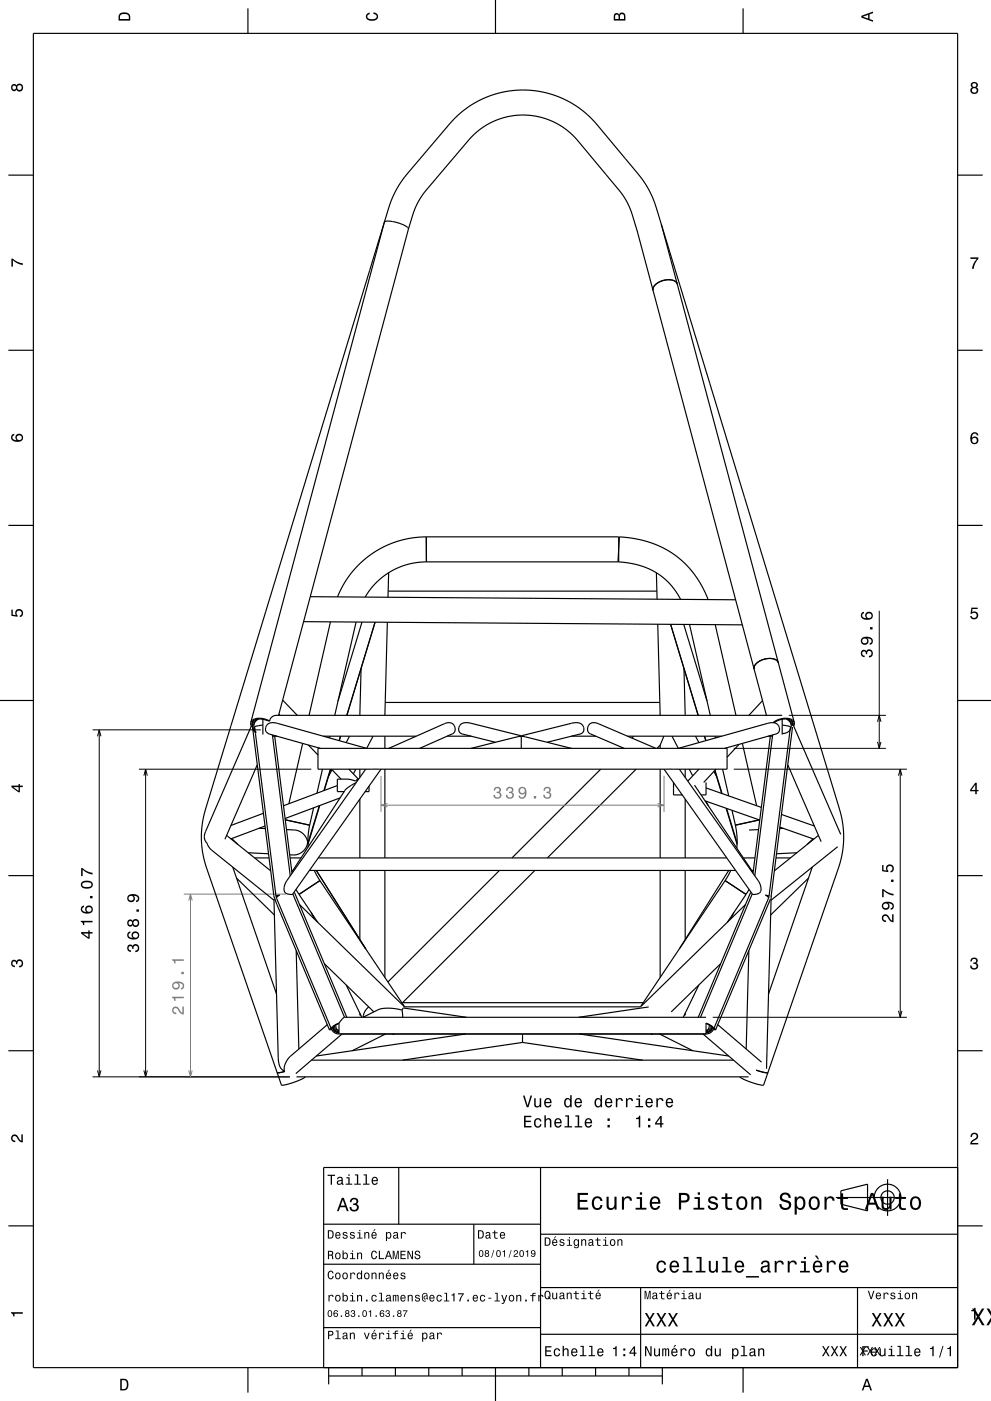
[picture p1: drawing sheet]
<svg xmlns="http://www.w3.org/2000/svg" width="297mm" height="420mm" viewBox="0 0 297 420" stroke-linecap="round" stroke-linejoin="round" font-family="sans-serif">
<g fill="none" stroke="#000" stroke-width=".3">
<path d="M263.5 183.1v41.2M27.7 218.8h50.5M236.4 214.5h29.1M263 216.4l.5-1.9 .5 1.9M41.6 230.6h51.7M43.1 232.5l.5-1.9 .6 1.9M43.6 230.6v92.2M219.9 230.6h51.9M219.9 224.3h45.6M263 222.4l.5 1.9 .5-1.9M269.3 232.5l.5-1.9 .5 1.9M269.8 230.6v74.4"/>
<path d="M213.6 305h58.2M269.3 303l.5 2 .5-2M27.7 322.8h59.2M43.1 320.9l.5 1.9 .6-1.9"/>
</g>
<path d="M114.2 232.6v10.8M199 232.6v10.8M55.1 268h30.6M55.1 322.8h31.8" fill="none" stroke="#808080" stroke-width=".3"/>
<g fill="none" stroke="#000" stroke-width=".35">
<path d="M10 10h277v400h-277zM74.3 2.5v7.5M148.5 0v10M222.7 2.5v7.5M2.5 52.5h7.5M125.8 47.6l-1.9 2.3a31.2 31.2 0 0 0-7.9 14.1l-53.3 174.8a31.6 31.6 0 0 0-2.2 15.2l.6 3.3 .8 2.9 21.2 61.3M125.8 47.7l7.7-9.1a29.1 29.1 0 0 1 47.2 .9l7.7 9.2a44.7 44.7 0 0 1 5.7 7.6l1.5 3 1.1 3.1 53.7 176.2a32.5 32.5 0 0 1 2.4 14.2l-.5 3.6-1 3.7-21.2 61.4M287 52.5h7.5M122.4 68.7l.5-1.5a24.9 24.9 0 0 1 6.6-12.3l9.8-11.5a21.7 21.7 0 0 1 35.7 .9l8.6 10.4a24 24 0 0 1 6 10.2l1.4 4.3M122.4 68.7v-.2a9.2 9.2 0 0 0-7.1-2l-40.1 150.1M122.4 68.7l-38.9 145.8M190.9 69.2l4.8 17.9"/>
<path d="M198.2 67.2l4.8 17.9M195.7 87.1l30.3 113.5M203 85.1a3.6 3.6 0 0 0-4.8-.8 2.95 2.95 0 0 0-2.5 2.8M203 85.1l30.3 113.6M2.5 105h7.5M287 105h7.5M2.5 157.5h7.5M287 157.5h7.5M93 178.9l127.5 .9M116.3 177.2h80.6M116.5 171.7l-.2 7.3M127.7 160.9a28.7 28.7 0 0 0-26.5 18"/>
<path d="M127.7 160.9l.1 7.5a21.2 21.2 0 0 0-18.4 10.6M127.8 160.9v7.5h57.5a20.8 20.8 0 0 1 18.7 11.3M127.8 160.9h57.6v7.5M185.2 168.4l.4-7.5a28.4 28.4 0 0 1 26.6 18.8M196.7 171.7l.2 7.9M91 186.4l131.5 .9M99 186.4l-6.4 28.1M106.7 186.5l-6.4 28M108.5 186.5l-7.2 23.7M116.1 186.5l-.8 27.9M197.1 187.1l.7 27.3M201 187.2l8.3 27.3"/>
<path d="M204.9 187.2l7 23M206.6 187.2l6.3 27.3M214.4 187.3l6.2 27.2M233.3 198.7a3.6 3.6 0 0 0-4.8-.9 2.95 2.95 0 0 0-2.5 2.8M233.3 198.7l4.7 17.9M0 210h10M75.2 216.6l.2 1.3 .2-.5M75.3 217.7l-13.7 31.7a3.4 3.4 0 0 0 .6 3.8l1.3 1.7 18.6 15M75.9 216.3l-.3 1.1M75.9 216.3a3 3 0 0 0 .7 3.4M76.1 216l-.2 .3M76.2 218.3l.2 .2"/>
<path d="M76.4 218.8h.1M76.4 218.8l.3 .8M76.7 219.6l-.6-.6-.4-1 6.4 50.6a.81 .81 0 0 1 0 1.2l1.3 47.3a3.8 3.8 0 0 0 1.8 4M76.7 219.6l-.1 .4 6.1 48.7M76.8 215.7a2.59 2.59 0 0 0-.4 3.1M77.5 215.6l-1.1 .9-.4 1M78.8 217.4l-2.5 .4 .1 1M78.8 215.6v4.6M80.8 216.2l-.2-.1a4.6 4.6 0 0 0-4.9 .3l-.1 1M80.8 216.2a4.6 4.6 0 0 0-5.5 .1l-.1 .3M83.6 214.1l.3 .4M84.7 209.9l4.4 4.6"/>
<path d="M103.9 214.5l8.5-28-8.4 28M108 214.5h.1M108.2 200.4l-.4 13.9M115.5 210.6h82.2M205 200.4l.3 14.1M226 200.6l3.7 13.9M228.5 210l-4.1 4.5M229.7 214.3l-.1 .2M232 216.7a4.5 4.5 0 0 1 5.5-.4l.2 .7-.1 .6M234.4 214.5h-151.7l-1.4 .6-.5 1.1M234.4 217.4l2.5 .5-6.4 50.8M234.4 215.6v4.6"/>
<path d="M235.7 215.6l.9 .7 .6 1.2M236.4 215.7a2.58 2.58 0 0 1 .4 3.1M236.8 218.8l-1 .8-1.4 .3M236.8 218.8h.1M237 218.3l-.2 .2M237.1 216l.2 .3M237.3 216.3l.2 1.3M237.3 216.3l14.7 33.8M237.5 218l-6.4 50.7M238 216.6a3.6 3.6 0 0 0-4.7-.9l-1.6 .9M238 216.6l-.1 1M287 210h10"/>
<path d="M77.1 229.3l-9.7 22.3M81.6 220.3l5.4 42.3M81.7 220.7h1.3M82.3 220.7l5.2 41.1M90.7 222.9l-4.1 18.1M92.4 223.3l2.9 3M95.3 224.3h122.6v6.3h-122.6zM96.6 230.6l-1.6 7.2M96.9 220.7h27.8M98.9 220.7l-.1 .5M99 230.6l-1.9 6.4M99.1 230.6l-1.9 6.4"/>
<path d="M99.4 230.6l2.8 3M99.5 230.7l-1 2M101.1 235.5l-16.1 6.1M101.9 239.2l-16.5 6.2M102 220.7l-.4 1.3M102.1 220.7l-.4 1.3M104.6 230.6l2.8 3M104.8 220.7l-1.1 1.9M106.6 230.6l-.7 1.4M106.6 234.8l-1.7 .9-1.5 1.2-15.9 24.5M107.5 233.6h-.4a1.06 1.06 0 0 1-1.6 .2l-1.2-.2h-3.2v3.7h2M107.8 230.6v2.5"/>
<path d="M107.8 239.6v17.6M109.6 230.6l-23.7 33.5a2.62 2.62 0 0 0-.1 3.8l1 .2 .9-.1 26.5-37.4M110.6 235.7v1.6h-1.2M111.8 220.7l-1.9 3.6-26.8-7.5a2.32 2.32 0 0 0-3.5 1.8 1.53 1.53 0 0 0 1.2 1.5l15.2 4.2M115.3 220.7v3.6M115.3 230.6v26.6M116.5 224.3l16.7-7.4a1.93 1.93 0 0 1 2.8 .4 1.93 1.93 0 0 1-.4 2.7l-9.8 4.3M134 220.7h7.2M141.2 224.3l15-3.5 15.1 3.5M156.2 220.6l-15.1-3.8a2.62 2.62 0 0 0-3.6 1.3l.1 1.2 .8 .7 10.1 2.5M156.2 220.6l15.1-3.8a2.62 2.62 0 0 1 3.6 1.3l-.1 1.2-.7 .7-10.1 2.5M156.2 220.6v3.7"/>
<path d="M171.3 220.7h7.3M180 230.6l-26.6 26.6M186.5 224.1l-.2 .2M187.1 224.3l-10.2-4.3a1.94 1.94 0 0 1-.4-2.7 1.94 1.94 0 0 1 2.8-.4l17.3 7.4M188.1 220.7h28.2M189.9 220.7l-.5 .6M190.6 230.6l-26.6 26.6M197.8 223.4l-.9 .9M197.8 223.4v.9M197.8 230.6v26.6M199 220.7l-1.2 2.7M199 230.6l26.5 37.4a1.85 1.85 0 0 0 2.2-.4 1.85 1.85 0 0 0 .2-2.2l-.6-1.3-23.7-33.5"/>
<path d="M201.4 220.7l1.9 3.6 26.8-7.5a2.38 2.38 0 0 1 3.5 1.6l-.1 1-.7 .6-15.6 4.3M201.8 234.6v3.7h2.7M205.3 230.6v2.5M205.3 239.6v17.6M206.6 230.6l1 2M208.2 235.4l17.5 26.2M208.4 220.7l1.1 1.9M209.5 230.6l-3.4 3.6M211.1 220.7l.4 1.3M211.2 220.7l.4 1.3M211.6 234.6v3.7h-1.5M211.6 236.2l16.6 5.8"/>
<path d="M214 231.3l.7 1.4M214.2 231l2.1 6.9M214.3 230.9l2.1 7M214.3 220.7l.1 .5M214.6 230.6l-3.7 4M216.6 230.6l1.8 8M221.5 223.1l-3.6 3.9M222.5 222.9l4.3 18.6M230.2 220.7h1.3M230.9 220.7l-5.2 41.1M231.5 220.3l-5.3 42.3M236.1 229.3l10 23"/>
<path d="M67.9 250.5l13.2 10.6M69.5 251.4l1.8 1.7M69.8 259.9l13.1 38.1M74.4 255.6l6.1 .3M76.3 257.2h4.3M77.7 248.3l1.8 .1M78.9 243.8l-9.7 3.7M79.4 247.6l-10.2 3.9M85.5 245.8l7.3 1.5-.5 3.8v2.8M85.6 245.3l-.1 .4M85.9 248.7l2.3 .1a3.9 3.9 0 0 1 3.8 4.6 4.3 4.3 0 0 1-4.1 2.9h-1.1M86.9 257.2h3.3"/>
<path d="M94 242.2l-1.2 5.2-7.3-1.7M95.4 257.2h122.4M95.7 241.5l-3.4 11.3M95.8 241.5l-3.5 11.7M211.3 240.1l16.4 5.7M211.6 240.2l.7 1.4M217.6 242.3l3.3 10.9M217.8 242.4l3.1 10.4M219.4 242.9l1 4.4M220.4 247.3l.5 3.8-.1 3.2M222.8 257.2h3.5M227.3 248.7l-2.8 .1"/>
<path d="M227.5 245.8l-7.1 1.6M227.6 245.8l-7.2 1.5M232.6 257.2h4.3M233.7 248l10.2 3.6M234.2 244.2l9.9 3.4M234.8 248.3l-1.1 .1M238.8 255.6l-6.1 .3M243.4 259.9l-13.1 38.1M243.7 251.5l-1.8 1.6M245.3 250.4l-13.2 10.7M251.1 253.8l-20 16.1M2.5 262.5h7.5"/>
<path d="M70.9 263.2l11.3 11.1M81 260.9h.1M82.4 269.4l16.3 39.3M82.7 268.7l.2 .6M82.9 269.3l16.4 39.1M83.1 268.6l.2 .1M83.1 268.6v.1M83.1 268.6l-.4 .1M83.1 268.7h.1M83.3 268.7l-.4 .6M83.5 268.4l-.4 .2M83.8 268.3l-.5 .4"/>
<path d="M83.8 268.4l-1.1 .3M87.4 260.9h.4M87.8 268l15.5 37M88.2 267.5l15.7 37.5M89.8 271.2l31.5 30.6M90.4 267.6h.1M91.3 267v.1M92.7 260.9h127.8M93.2 273.5l1 2M94.2 260.9l1.7 3.1-6.3 4.1-.9-1.5M94.8 260.9l14.8 23.6M95.2 276.5l-5.6-8.3 6.3-4.2 25.4 37.8"/>
<path d="M107.8 260.9v20.8M115.3 260.9v32.1M149.7 260.9l-33.4 33.5M160.3 260.9l-39.7 39.7M197.8 260.9v32.1M205.3 260.9v20.8M218 276.5l5.6-8.3-6.3-4.2-25.4 37.8h-70.6M218.4 260.9l-14.8 23.6M219 260.9l-1.7 3.1 6.3 4.1 .9-1.5M220 273.5l-1 2M221.9 267v.1M222.8 267.6h.1"/>
<path d="M223.4 271.2l-31.2 30.5M225 267.5l-15.7 37.5M225.3 260.9h.5M225.4 268l-15.5 37M229.4 268.4l1.1 .3M229.4 268.3l.8 .6 .1 .4M229.7 268.4l.4 .2M230 268.7h.1M230.1 268.6l-.2 .1M230.1 268.6v.2M230.3 269.3l-16.4 39.1M230.5 268.7l-.2 .6"/>
<path d="M230.9 269.6l-16.4 39.1M231.1 268.6l-1.4 51.8M232.1 260.9h.1M242.3 263.2l-11.3 11.1M287 262.5h7.5M88.8 285l.8 29.5M97.2 288.9l14.8 14.5M103.7 295.3l4.7 9.7M209.5 295.3l-4.7 9.7M216 288.9l-14.8 14.5M224.4 285l-.8 29.5M2.5 315h7.5"/>
<path d="M93.4 317.8h126.4M98.1 307.2l-11 9.4a5.1 5.1 0 0 0-1.9 4.5M99.2 308.3l-.5 .4M99.2 308.3l-.1 .2M99.3 308.4l.9 1.2 1.4 .4M99.4 308.6l-.7 .1M99.6 308.3a2.02 2.02 0 0 0 2 1.3l-.9-.3-.8-.7M99.6 308.3l.4 .2M99.8 307.9l.1 .3M99.9 308.2l.5 .7 1.2 .4M100.1 307.6a1.35 1.35 0 0 0 1.5 1.3M100.1 307.7l.3 .3"/>
<path d="M100.1 308.6h-.3M100.4 307.4v.1M100.6 307.3v.2a1.31 1.31 0 0 0 1 1.5M101.6 306.7a3 3 0 0 0-2.3 1.7M101.6 306.8l-1.4 .8-.6 .7M101.6 310h110M101.6 306.7v3.3M102.5 310l-13.8 11.8M103.2 305l-1.6 1.7M103.2 305h108.4M107.8 303.8v.5h.3M110.5 301.9a4.3 4.3 0 0 0-1.7 3.1"/>
<path d="M115.6 310l-10 5M117.7 310l.1 .2 .3-.2M120.5 302.8l-3.2-.5-2.8 .1-1.2 .3-4.5 2.3M120.5 302.8l.2 2.2M120.5 302.8l.5-.6 18.8 2.8M120.6 300.6l-.1 .1M120.6 300.6h72.2M139.4 310h.1M139.5 310l-44.7 6.6M156.6 312.5l36 5.3M156.6 310v2.5M156.6 312.5l-36 5.3"/>
<path d="M173.8 310l44.6 6.6M194.4 301.9l-21 3.1M195.1 310l.3 .2 .1-.2M197.6 310l10 5M205.3 303.8v.5h-.2M210.7 310l14.3 12.2M211.6 306.8l1.5 .8 .5 .7M212.6 307.3v.3a1.32 1.32 0 0 1-1 1.4M212.8 307.4v.1M213.1 308.6h.3M213.1 307.6a1.34 1.34 0 0 1-1.5 1.3M213.3 308.2l-.5 .7-1.2 .4"/>
<path d="M213.4 307.9l-.1 .3M213.6 308.3l-.4 .2M213.6 308.3a2.01 2.01 0 0 1-2 1.3l.9-.3 .8-.7M213.8 308.6l.7 .1M213.9 308.4a3 3 0 0 0-2.3-1.7v3.3M213.9 308.4l-.9 1.1-1.4 .5M213.9 308.3l.2 .2M214 308.3l.5 .4M215.1 307.2l13.1 11.2M287 315h7.5M83.1 321.5l1.4 3.8 3.9-.9 2.3-1 .7-.6M85.2 321.1l.1 .1"/>
<path d="M85.3 321.2h.1M85.3 321.2l-2.2 .3M88.9 322.8h135.4M226.6 320.8l2.4 .7h1.1M230.1 321.5l-1.4 3.8-3.6-.9-2.5-1-.8-.6M119.5 350v17M162 350v60M250.5 359h21M252 357l8-2v8l-8-2zM266 353.5v11M287 350h-190v60M2.5 367.5h7.5"/>
<path d="M97 367h65M97 379h65M142 367v12M162 370h125M287 367.5h7.5M97 398h65M162 386h125M192 386v24M257 386v24M74.3 410v7.5M98.5 412.5h100M98.5 410v5"/>
<path d="M108.5 410v2.5M118.5 410v2.5M128.5 410v2.5M138.5 410v2.5M148.5 410v10M158.5 410v2.5M162 400h125M168.5 410v2.5M178.5 410v2.5M188.5 410v2.5M198.5 410v5M222.7 410v7.5"/>
<circle cx="266" cy="359" r="4"/>
<circle cx="266" cy="359" r="2"/>
</g>
<g fill="#000">
<path d="M36 4a2.2 2.2 0 0 0-.5 2.2h3.5v-1.2a1.92 1.92 0 0 0-3-1zM36.3 4.4l.4-.2a1.44 1.44 0 0 1 1.9 .8v.7h-2.6v-1z" fill-rule="evenodd"/>
<path d="M109.9 4.2l.9-.4v.4l-.3 .1a.66 .66 0 0 0-.4 .6 .66 .66 0 0 0 .3 .6l.5 .2a1.58 1.58 0 0 0 2-.7 .89 .89 0 0 0-1-.8v-.5a1.24 1.24 0 0 1 1.4 1.1 1.24 1.24 0 0 1-1 1.4 1.93 1.93 0 0 1-2.7-1.2z" fill-rule="evenodd"/>
<path d="M184.2 4.2l-.3 2h3.5v-1.3a.98 .98 0 0 0-.7-1.1 .98 .98 0 0 0-1.2 .6 .84 .84 0 0 0-1.3-.2zM184.5 4.5l.4-.1 .4 .1 .1 1.2h-1zM185.9 4.4l.5-.2a.58 .58 0 0 1 .6 .7v.8h-1.2z" fill-rule="evenodd"/>
<path d="M258.1 4.7v.6l3.5 1.2v-.4l-1-.4v-1.4l1-.4v-.4zM258.6 5l1.6-.5v1z" fill-rule="evenodd"/>
<path d="M3.6 25.5a1 1 0 0 0-.1 1.5 1 1 0 0 0 1.4-.1 1.09 1.09 0 0 0 1.7 .2 1.09 1.09 0 0 0 0-1.7 1.09 1.09 0 0 0-1.7 .2l-.7-.4zM5.1 26.3a.75 .75 0 0 1 1.5 0 .75 .75 0 0 1-1.5 0zM3.7 26.3a.6 .6 0 0 1 1.2 0 .6 .6 0 0 1-1.2 0z" fill-rule="evenodd"/>
<path d="M291.2 24.8l-.2 .3a.8 .8 0 0 0 .4 1.1 1.09 1.09 0 0 0-.2 1.6 1.09 1.09 0 0 0 1.6 0 1.09 1.09 0 0 0-.2-1.6 .95 .95 0 0 0 .3-1.4 .95 .95 0 0 0-1.4-.2zM291.3 27.1a.71 .71 0 0 1 1.4 0 .71 .71 0 0 1-1.4 0zM291.4 25.5a.6 .6 0 0 1 1.2 0 .6 .6 0 0 1-1.2 0z" fill-rule="evenodd"/>
<path d="M3.4 77.5h.4a5.3 5.3 0 0 0 3 1.4v.6a5.2 5.2 0 0 1-2.9-1.5v1.9h-.5z" fill-rule="evenodd"/>
<path d="M290.8 77.2h2.4v.4a5.2 5.2 0 0 0-1.4 3h-.5a5.2 5.2 0 0 1 1.4-3h-1.9z" fill-rule="evenodd"/>
<path d="M3.6 130.4a1.44 1.44 0 0 0 .1 1.6 1.44 1.44 0 0 0 1.6 .5 1.26 1.26 0 0 0 1.6-1 1.26 1.26 0 0 0-1.1-1.5 1.11 1.11 0 0 0-1.1 .7 1.11 1.11 0 0 0 .3 1.3 1.03 1.03 0 0 1-1.3-.9l.2-.4 .4-.2v-.5zM5 131.2a.75 .75 0 0 1 1.5 0 .75 .75 0 0 1-1.5 0z" fill-rule="evenodd"/>
<path d="M291.3 129.8a2.4 2.4 0 0 0 .2 3.3 1.16 1.16 0 0 0 1.5-.4 1.16 1.16 0 0 0-.2-1.5 1.16 1.16 0 0 0-1.5 0 1.02 1.02 0 0 1 .8-1.2l.5 .1 .1 .4h.5a1.12 1.12 0 0 0-.7-.9 1.12 1.12 0 0 0-1.2 .2zM291.3 132a.75 .75 0 0 1 1.5 0 .75 .75 0 0 1-1.5 0z" fill-rule="evenodd"/>
<path d="M3.4 182.8h.4v1.5l1 .1a1.21 1.21 0 0 1 .5-1.7 1.21 1.21 0 0 1 1.7 .8 1.21 1.21 0 0 1-1.1 1.5v-.5a.8 .8 0 0 0 .4-1.2 .8 .8 0 0 0-1.3 0 .8 .8 0 0 0 .3 1.2v.4l-1.9-.3z" fill-rule="evenodd"/>
<path d="M258.2 195.1a1.17 1.17 0 0 0-.2 1.2 1.17 1.17 0 0 0 1.1 .7v-.4a.62 .62 0 0 1-.7-.4 .62 .62 0 0 1 .2-.8 .62 .62 0 0 1 .9 .2v.5h.4a.74 .74 0 0 1 .6-.9 .74 .74 0 0 1 .8 .8 .74 .74 0 0 1-.9 .6v.5a1.18 1.18 0 0 0 1.2-1.5 1.18 1.18 0 0 0-1.8-.6l-.2 .2a.86 .86 0 0 0-1.4-.1zM258.4 191.2a1.17 1.17 0 0 0-.3 1.7 1.17 1.17 0 0 0 1.7 .2 1.17 1.17 0 0 0 .1-1.7 1.02 1.02 0 0 1 1.3 .8l-.1 .5-.5 .1v.5a1.23 1.23 0 0 0 1-1.5 1.23 1.23 0 0 0-1.5-.9zM258.4 192.1a.75 .75 0 0 1 1.5 0 .75 .75 0 0 1-1.5 0zM260.8 188v.7h.7v-.7zM258.2 183.7a1.44 1.44 0 0 0 .1 1.7 1.44 1.44 0 0 0 1.7 .4 1.26 1.26 0 0 0 1.6-.9 1.26 1.26 0 0 0-1.2-1.5 1.11 1.11 0 0 0-1.1 .7 1.11 1.11 0 0 0 .4 1.2 1.02 1.02 0 0 1-1.3-.8l.1-.4 .4-.2v-.5zM259.7 184.6a.75 .75 0 0 1 1.5 0 .75 .75 0 0 1-1.5 0z" fill-rule="evenodd"/>
<path d="M291.1 182.2h1.9v.4h-1.5l-.2 .9a1.21 1.21 0 0 1 1.8 .6 1.21 1.21 0 0 1-.8 1.6 1.21 1.21 0 0 1-1.6-1h.5a.8 .8 0 0 0 1.2 .3 .8 .8 0 0 0 .1-1.2 .8 .8 0 0 0-1.2 .2h-.4z" fill-rule="evenodd"/>
<path d="M3.4 235.5v.5l2.1 1.5h.5v-1.5h.8v-.5h-.8v-.5h-.4v.5zM4 236h1.6v1.1z" fill-rule="evenodd"/>
<path d="M292.3 234.7l-1.6 2.1v.4h1.6v.9h.4v-.9h.5v-.4h-.5v-2.1zM292.3 235.2v1.6h-1.1z" fill-rule="evenodd"/>
<path d="M264.6 274.4a1.2 1.2 0 0 0-.2 1.3 1.2 1.2 0 0 0 1.1 .7v-.5a.71 .71 0 0 1-.8-.5 .71 .71 0 0 1 .5-.8 .71 .71 0 0 1 .9 .5l.1 .3a1.64 1.64 0 0 0 1.6 1.1v-2.4h-.4v1.9l-.5-.3-.7-1.2a1.11 1.11 0 0 0-1.6-.1zM264.7 270.6a1.17 1.17 0 0 0-.3 1.7 1.17 1.17 0 0 0 1.7 .2 1.17 1.17 0 0 0 .1-1.7 1.02 1.02 0 0 1 1.3 .8l-.2 .5-.4 .2v.4a1.23 1.23 0 0 0 .9-1.4 1.23 1.23 0 0 0-1.4-1l-1.2 .1zM264.7 271.5a.75 .75 0 0 1 1.5 0 .75 .75 0 0 1-1.5 0zM264.4 266.6v2.4h.4v-2a5.2 5.2 0 0 0 3 1.5v-.5a5.3 5.3 0 0 1-3-1.4zM267 263.7v.7h.8v-.7zM264.4 259.3v1.9l1.8 .3v-.4a.8 .8 0 0 1-.2-1.3 .8 .8 0 0 1 1.2 .1 .8 .8 0 0 1-.3 1.2v.5a1.21 1.21 0 0 0 1-1.5 1.21 1.21 0 0 0-1.6-.9 1.21 1.21 0 0 0-.6 1.8l-.9-.2v-1.5z" fill-rule="evenodd"/>
<path d="M3.6 288a.86 .86 0 0 1 1.4 .2 1.12 1.12 0 0 1 1.5-.5 1.12 1.12 0 0 1 .3 1.6l-.5 .6-.6 .1v-.4a.72 .72 0 0 0 .9-.7 .72 .72 0 0 0-.8-.8 .72 .72 0 0 0-.6 1h-.4a.62 .62 0 0 0-.4-.9 .62 .62 0 0 0-.8 .5 .62 .62 0 0 0 .5 .8h.4l-.1 .4a1.17 1.17 0 0 1-1-.6 1.17 1.17 0 0 1 .2-1.3z" fill-rule="evenodd"/>
<path d="M38.4 283.4a1.17 1.17 0 0 0-.2 1.3 1.17 1.17 0 0 0 1.1 .7v-.5a.62 .62 0 0 1-.8-.3 .62 .62 0 0 1 .3-.8 .62 .62 0 0 1 .8 .2v.5h.4a.72 .72 0 0 1 .5-.9 .72 .72 0 0 1 .9 .4 .72 .72 0 0 1-.5 .9l-.4 .1v.5a1.18 1.18 0 0 0 1.2-1.6 1.18 1.18 0 0 0-1.8-.6l-.1 .3a.86 .86 0 0 0-1.4-.2zM38.4 279.6a1.44 1.44 0 0 0 .1 1.6 1.44 1.44 0 0 0 1.6 .5 1.26 1.26 0 0 0 1.6-1 1.26 1.26 0 0 0-1.1-1.5 1.11 1.11 0 0 0-1.1 .7 1.11 1.11 0 0 0 .3 1.3 1.02 1.02 0 0 1-1.3-.9l.2-.4 .4-.2v-.5zM39.8 280.4a.75 .75 0 0 1 1.5 0 .75 .75 0 0 1-1.5 0zM38.4 275.9a1 1 0 0 0-.1 1.5 1 1 0 0 0 1.5-.1 1.09 1.09 0 0 0 1.6 .2 1.09 1.09 0 0 0 0-1.6 1.09 1.09 0 0 0-1.6 .2l-.8-.5zM40 276.7a.71 .71 0 0 1 1.4 0 .71 .71 0 0 1-1.4 0zM38.5 276.7a.6 .6 0 0 1 1.2 0 .6 .6 0 0 1-1.2 0zM40.9 272.6v.7h.7v-.7zM38.5 268.4a1.17 1.17 0 0 0-.2 1.6 1.17 1.17 0 0 0 1.6 .2 1.17 1.17 0 0 0 .2-1.7 1.02 1.02 0 0 1 1.2 .9l-.1 .4-.4 .2v.4a1.23 1.23 0 0 0 .9-1.4 1.23 1.23 0 0 0-1.5-1l-1.1 .1zM38.5 269.2a.75 .75 0 0 1 1.5 0 .75 .75 0 0 1-1.5 0z" fill-rule="evenodd"/>
<path d="M291.1 287.4a1.01 1.01 0 0 1 1.5-.2 1.01 1.01 0 0 1 0 1.5 1.12 1.12 0 0 1 .4 1.6 1.12 1.12 0 0 1-1.6 .3l-.6-.6-.1-.5h.5a.72 .72 0 0 0 .7 .9 .72 .72 0 0 0 .7-.8 .72 .72 0 0 0-.9-.6v-.4a.62 .62 0 0 0 .8-.4 .62 .62 0 0 0-.5-.8 .62 .62 0 0 0-.7 .5v.3h-.5z" fill-rule="evenodd"/>
<path d="M3.6 340.4a1.22 1.22 0 0 1 2 .7l.8 .9v-1.9h.4v2.4a2.76 2.76 0 0 1-2-1.8 .69 .69 0 0 0-1.1 .5 .69 .69 0 0 0 .9 .7v.5a1.18 1.18 0 0 1-1.2-.7 1.18 1.18 0 0 1 .2-1.3z" fill-rule="evenodd"/>
<path d="M98.2 352.2v.3h.9v2.7h.4v-2.7h.9v-.3zM101.3 353l-.3 .5h.4a.47 .47 0 0 1 .5-.4 .47 .47 0 0 1 .4 .6l-.2 .1a.78 .78 0 0 0-1.1 .4 .78 .78 0 0 0 .6 1l.8-.3 .1 .2 .5 .1v-.3l-.3-.1v-1.3a.87 .87 0 0 0-.6-.7 .87 .87 0 0 0-.8 .2zM101.4 354.3l.9-.3v.4a.51 .51 0 0 1-.5 .5 .51 .51 0 0 1-.5-.5zM103.8 352.9v.3h.6v1.6h-.8v.4h2v-.4h-.8v-1.9zM104.4 352.1v.4h.4v-.4zM106.4 352.1v.3h.6v2.4h-.8v.4h1.9v-.4h-.7v-2.7zM109 352.1v.3h.6v2.4h-.8v.4h1.9v-.4h-.7v-2.7zM111.6 353.1a1.25 1.25 0 0 0-.2 1.4 1.25 1.25 0 0 0 1.2 .7l.6-.7h-.3l-.6 .4a.65 .65 0 0 1-.6-.8h1.6v-.2a.96 .96 0 0 0-.5-1 .96 .96 0 0 0-1.2 .2zM111.9 353.3l.7-.2 .3 .7h-1.2z" fill-rule="evenodd"/>
<path d="M291.2 339.9a1.18 1.18 0 0 1 1.9 .3 1.18 1.18 0 0 1-1 1.7l-.8 .8h1.9v.4h-2.4a2.75 2.75 0 0 1 1.8-2.1 .7 .7 0 0 0-.5-1 .7 .7 0 0 0-.8 .8h-.4z" fill-rule="evenodd"/>
<path d="M98.3 375v2.5h.3v-1.1l.8 .1 .2 1h.4l-.5-1.2a.69 .69 0 0 0 .3-.9 .69 .69 0 0 0-.7-.4zM98.6 375.3h.4a.43 .43 0 0 1 .5 .4 .43 .43 0 0 1-.5 .4h-.4zM100.6 375.7a.98 .98 0 0 0-.1 1.4 .98 .98 0 0 0 1.4 .2 .98 .98 0 0 0 .1-1.4 .98 .98 0 0 0-1.4-.2zM100.9 375.9l.1-.1a.71 .71 0 0 1 .8 .7 .71 .71 0 0 1-.8 .7l-.2-.4zM102.7 374.9v2.6h.3v-.3a.66 .66 0 0 0 .7 .3 .66 .66 0 0 0 .5-.6 .87 .87 0 0 0 0-1.1 .87 .87 0 0 0-1.1-.1l-.1 .1v-.9zM103.1 375.9l.2-.1a.7 .7 0 0 1 .7 .7 .7 .7 0 0 1-.7 .7l-.3-.4zM105 375.6v.3h.5v1.3h-.7v.3h1.7v-.3h-.7v-1.6zM105.5 374.9v.3h.3v-.3zM107 375.5v2h.3v-1.1a.45 .45 0 0 1 .4-.7 .45 .45 0 0 1 .5 .6v1.2h.3v-1.3a.63 .63 0 0 0-.4-.7 .63 .63 0 0 0-.8 .3v-.3zM111.5 375.2a1.33 1.33 0 0 0-.3 1.5 1.33 1.33 0 0 0 1.3 .8l.5-1h-.3l-.4 .7a1.04 1.04 0 0 1-.8-.9 1.04 1.04 0 0 1 .6-1.1l.5 .5h.4a.85 .85 0 0 0-.6-.8 .85 .85 0 0 0-.9 .3zM113.5 375v2.5h1.6v-.3h-1.2v-2.2zM116.3 375l-1 2.5h.4l.2-.8h1l.3 .8h.3l-.9-2.5zM116.4 375.3l.4 1.1h-.8zM117.7 375v2.5h.3v-2.3l.4 2.3h.4l.4-2.3v2.3h.3v-2.5h-.4l-.5 2.2-.5-2.2zM120 375v2.5h1.6v-.3h-1.3v-.9h1.2v-.3h-1.2v-.7h1.3v-.3zM122.1 375v2.5h.3v-2.1l1 2.1h.4v-2.5h-.3v2l-1-2zM124.5 375.1l-.2 .8 1 .5a.46 .46 0 0 1 .3 .7 .46 .46 0 0 1-.7 .1l-.4-.6h-.3a.83 .83 0 0 0 1.1 1 .83 .83 0 0 0 .3-1.5l-.7-.1a.44 .44 0 0 1-.1-.8 .44 .44 0 0 1 .8 .3v.2h.3a.85 .85 0 0 0-.5-.8 .85 .85 0 0 0-.9 .2z" fill-rule="evenodd"/>
<path d="M98.2 368.8v2.5h.9a1.28 1.28 0 0 0 1-1.2 1.28 1.28 0 0 0-1-1.3zM98.6 369.1a.96 .96 0 0 1 1.1 1 .96 .96 0 0 1-1.1 .9zM100.7 369.6a.98 .98 0 0 0-.2 1.3 .98 .98 0 0 0 1.3 .3l.2-.4-.9 .3-.3-.7 1.3-.1a.8 .8 0 0 0-.5-.9 .8 .8 0 0 0-.9 .2zM100.9 369.7l.6-.1 .2 .6h-.9zM102.9 369.5l-.2 .4 .1 .3 1 .4a.43 .43 0 0 1-.4 .5 .43 .43 0 0 1-.4-.4h-.3a.7 .7 0 0 0 .9 .7 .7 .7 0 0 0 .3-1.1l-.8-.3a.38 .38 0 0 1 .3-.5 .38 .38 0 0 1 .4 .4h.3l-.4-.5zM105.1 369.5l-.2 .4 .1 .3 1 .4a.43 .43 0 0 1-.4 .5 .43 .43 0 0 1-.5-.4h-.3a.7 .7 0 0 0 1 .7 .7 .7 0 0 0 .2-1.1l-.7-.3a.38 .38 0 0 1 .3-.5 .38 .38 0 0 1 .4 .4h.3l-.4-.5zM107.2 369.4v.3h.5v1.3h-.7v.3h1.6v-.3h-.6v-1.6zM107.7 368.7v.4h.3v-.4zM109.2 369.4v1.9h.3v-1.1a.45 .45 0 0 1 .4-.6 .45 .45 0 0 1 .5 .5v1.2h.3v-1.3a.63 .63 0 0 0-.5-.7 .63 .63 0 0 0-.7 .4v-.3zM112.2 368.5l-.4 .6 .8-.6zM111.5 369.6a.98 .98 0 0 0-.2 1.3 .98 .98 0 0 0 1.3 .3l.3-.4-1 .3-.3-.7 1.3-.1a.8 .8 0 0 0-.4-.9 .8 .8 0 0 0-1 .2zM111.8 369.7l.5-.1 .3 .6h-1zM115.7 369.4v2.7h.3v-1.1l.1 .2a.67 .67 0 0 0 .7 .1 .67 .67 0 0 0 .4-.5 .91 .91 0 0 0 0-1.1 .91 .91 0 0 0-1-.3l-.2 .3v-.3zM116.1 369.8l.2-.2a.7 .7 0 0 1 .7 .7 .7 .7 0 0 1-.7 .7l-.3-.3zM118.1 369.5l-.2 .4h.3a.39 .39 0 0 1 .4-.3 .39 .39 0 0 1 .3 .5 .73 .73 0 0 0-.9 .3 .73 .73 0 0 0 .1 .9l.9-.2 .1 .2h.4l-.2-1.4a.72 .72 0 0 0-.5-.6 .72 .72 0 0 0-.7 .2zM118.2 370.6l.8-.3v.3a.42 .42 0 0 1-.4 .5 .42 .42 0 0 1-.5-.5zM120.1 369.4v1.9h.4l.1-1.6 .5-.1 .2 .4h.4a.64 .64 0 0 0-.5-.7 .64 .64 0 0 0-.8 .4v-.3z" fill-rule="evenodd"/>
<path d="M102.4 359.1l-1.4 4h.5l.4-1.2h1.6l.4 1.2h.6l-1.5-4zM102.7 359.7l.7 1.7h-1.3zM105.2 359.4l-.4 1h.6a.71 .71 0 0 1 .3-.9 .71 .71 0 0 1 .9 .3 .71 .71 0 0 1-.2 1h-.5v.4a.82 .82 0 0 1 1 .5 .82 .82 0 0 1-.5 1.1 .82 .82 0 0 1-1.1-.6v-.4h-.5a1.34 1.34 0 0 0 1.7 1.4 1.34 1.34 0 0 0 .7-2.1l-.3-.1a1.11 1.11 0 0 0 .3-1.6 1.11 1.11 0 0 0-1.6-.2z" fill-rule="evenodd"/>
<path d="M143.7 375l-.2 .4a.91 .91 0 0 0 0 1 .91 .91 0 0 0 1 .4 1.05 1.05 0 0 0 .4-1.2 1.05 1.05 0 0 0-1-.8zM144 375.1a.81 .81 0 0 1 .7 .7 .81 .81 0 0 1-.5 .8l-.4-.4zM145.5 374.9l-.2 .5 .3 .3a.62 .62 0 0 0-.1 .9 .62 .62 0 0 0 .9 0 .62 .62 0 0 0-.1-.9 .58 .58 0 0 0 0-.9 .58 .58 0 0 0-.8 .1zM145.5 376.2a.41 .41 0 0 1 .8 0 .41 .41 0 0 1-.8 0zM145.6 375.3a.35 .35 0 0 1 .7 0 .35 .35 0 0 1-.7 0zM147.9 374.7l-.7 2.3h.2l.7-2.3zM148.9 375l-.2 .4a.91 .91 0 0 0 0 1 .91 .91 0 0 0 1 .4 1.05 1.05 0 0 0 .4-1.2 1.05 1.05 0 0 0-1-.8zM149.2 375.1a.81 .81 0 0 1 .7 .7 .81 .81 0 0 1-.5 .8l-.4-.4zM150.6 375.2v.2h.5v1.4h.2v-2zM153.1 374.7l-.7 2.3h.2l.7-2.3zM154.1 374.9l-.2 .6h.3a.43 .43 0 0 1 .4-.5 .43 .43 0 0 1 .5 .5 .43 .43 0 0 1-.6 .4l-.4 .3-.2 .6h1.4v-.3l-1.1-.1a1.07 1.07 0 0 0 .9-1.5l-.5-.1zM155.8 375l-.1 .4a.91 .91 0 0 0 0 1 .91 .91 0 0 0 .9 .4 1.05 1.05 0 0 0 .5-1.2 1.05 1.05 0 0 0-1.1-.8zM156.1 375.1a.81 .81 0 0 1 .7 .7 .81 .81 0 0 1-.5 .8l-.4-.4zM157.6 375.2v.2h.4v1.4h.3v-2zM159.3 375a.66 .66 0 0 0 0 .9 .66 .66 0 0 0 .9 0l-.3 .7-.8-.3a.75 .75 0 0 0 1 .4 .75 .75 0 0 0 .4-1 .75 .75 0 0 0-.3-.8 .75 .75 0 0 0-.9 .1zM159.4 375.4a.42 .42 0 0 1 .8 0 .42 .42 0 0 1-.8 0z" fill-rule="evenodd"/>
<path d="M143.2 368.8v2.5h.9a1.28 1.28 0 0 0 1-1.2 1.28 1.28 0 0 0-1-1.3zM143.6 369.1a.96 .96 0 0 1 1.1 1 .96 .96 0 0 1-1.1 .9zM145.7 369.5l-.2 .4h.3a.39 .39 0 0 1 .5-.3 .39 .39 0 0 1 .3 .5 .73 .73 0 0 0-1 .3 .73 .73 0 0 0 .2 .9l.9-.2v.2h.4l-.2-1.4a.73 .73 0 0 0-.4-.6 .73 .73 0 0 0-.8 .2zM145.8 370.6l.8-.3v.3a.42 .42 0 0 1-.4 .5 .42 .42 0 0 1-.4-.5zM148.1 368.9v.5h-.5v.3h.5v1.3a.75 .75 0 0 0 1 .4v-.3l-.6-.1-.1-.4v-.9h.7v-.3h-.7v-.5zM150 369.6a.98 .98 0 0 0-.2 1.3 .98 .98 0 0 0 1.3 .3l.3-.4-1 .3-.3-.7 1.3-.1a.8 .8 0 0 0-.4-.9 .8 .8 0 0 0-1 .2zM150.3 369.7l.5-.1 .3 .6h-1z" fill-rule="evenodd"/>
<path d="M163.2 371v2.5h.9a1.28 1.28 0 0 0 1-1.3 1.28 1.28 0 0 0-1-1.2zM163.6 371.3a.96 .96 0 0 1 1.1 .9 .96 .96 0 0 1-1.1 1zM166.4 370.7l-.4 .6 .7-.6zM165.7 371.7a.98 .98 0 0 0-.2 1.4 .98 .98 0 0 0 1.3 .3l.2-.5-.9 .3-.3-.6 1.3-.2a.8 .8 0 0 0-.5-.8 .8 .8 0 0 0-.9 .1zM165.9 371.9l.6-.1 .2 .5h-.9zM167.9 371.6l-.2 .4 .1 .4 1 .4a.43 .43 0 0 1-.4 .5 .43 .43 0 0 1-.4-.4h-.3a.7 .7 0 0 0 .9 .7 .7 .7 0 0 0 .3-1.2l-.8-.2a.38 .38 0 0 1 .3-.5 .38 .38 0 0 1 .4 .4l.3-.1-.4-.5zM170 371.6v.3h.5v1.3h-.7v.3h1.7v-.3h-.7v-1.6zM170.5 370.9v.3h.3v-.3zM172.1 371.7l-.2 .4a.91 .91 0 0 0 .1 1 .91 .91 0 0 0 1 .4l.2-.3a.52 .52 0 0 1-.2 .7 .52 .52 0 0 1-.7-.3h-.3a.78 .78 0 0 0 .9 .6 .78 .78 0 0 0 .6-.8v-1.9h-.3v.4l-.6-.4zM172.4 371.9l.1-.1a.7 .7 0 0 1 .7 .7 .7 .7 0 0 1-.7 .7l-.2-.4zM174.2 371.5v2h.3v-1.4l.5-.3 .3 .3 .1 1.4h.3v-1.3a.63 .63 0 0 0-.5-.7 .63 .63 0 0 0-.7 .3v-.3zM176.6 371.6l-.2 .5h.3a.39 .39 0 0 1 .4-.4 .39 .39 0 0 1 .3 .6 .73 .73 0 0 0-.9 .2 .73 .73 0 0 0 .1 1l.9-.3 .1 .2 .4 .1-.2-1.4a.73 .73 0 0 0-1.2-.5zM176.7 372.7l.8-.2v.3a.42 .42 0 0 1-.4 .5 .42 .42 0 0 1-.5-.5zM178.9 371v.6h-.5v.3h.5l.1 1.3a.75 .75 0 0 0 1 .3v-.3h-.7v-.4v-.9h.7v-.3h-.7v-.6zM180.8 371.6v.3h.5v1.3h-.6v.3h1.6v-.3h-.6v-1.6zM181.3 370.9v.3h.4v-.3zM183 371.7a.98 .98 0 0 0-.2 1.4 .98 .98 0 0 0 1.4 .2 .98 .98 0 0 0 .2-1.4 .98 .98 0 0 0-1.4-.2zM183.2 371.9l.2-.1a.71 .71 0 0 1 .7 .7 .71 .71 0 0 1-.7 .7l-.3-.4zM185 371.5v2h.3l.1-1.4 .5-.3 .3 .3v1.4h.3v-1.3a.63 .63 0 0 0-.4-.7 .63 .63 0 0 0-.8 .3v-.3z" fill-rule="evenodd"/>
<path d="M173.1 357.6v5h3.2v-.6h-2.5v-1.7h2.2v-.6h-2.2v-1.5h2.4v-.6zM177.8 359.2a2.18 2.18 0 0 0 1.2 3.6 1.51 1.51 0 0 0 1.6-1.6h-.6a.95 .95 0 0 1-.9 1 .95 .95 0 0 1-1-.9 1.59 1.59 0 0 1 .9-2.1 .85 .85 0 0 1 .9 .8h.7a1.56 1.56 0 0 0-1.1-1.3 1.56 1.56 0 0 0-1.7 .5zM181.8 358.8v2.5a1.27 1.27 0 0 0 .9 1.4 1.27 1.27 0 0 0 1.5-.7v.6h.6v-3.8h-.6v2.2a.92 .92 0 0 1-.6 1.1 .92 .92 0 0 1-1.2-.4v-2.9zM186.4 358.8v3.8h.6v-2.2a.95 .95 0 0 1 .5-1.1 .95 .95 0 0 1 1.2 .3l.1 .4h.6a1.28 1.28 0 0 0-1-1.4 1.28 1.28 0 0 0-1.4 .8v-.6zM190.8 358.9v.5h1v2.7h-1.3v.5h3.2v-.5h-1.3v-3.2zM191.8 357.4v.8h.6v-.8zM195.1 359.2a2.2 2.2 0 0 0 1.2 3.6 1.51 1.51 0 0 0 1.5-1.3h-.6l-.3 .5-.5 .2a1.08 1.08 0 0 1-1-1.3h2.5a1.66 1.66 0 0 0-.7-2 1.66 1.66 0 0 0-2.1 .3zM195.6 359.5a.94 .94 0 0 1 1.2-.2 .94 .94 0 0 1 .5 1h-1.9zM203.5 357.6v5h.6v-2.1a1.91 1.91 0 0 0 2.6-1.4 1.32 1.32 0 0 0-1.5-1.5zM204.1 358.2a1.6 1.6 0 0 1 1.8 .5 .86 .86 0 0 1 0 .9 .86 .86 0 0 1-.9 .3h-.9zM208.1 358.9v.5h1v2.7h-1.3v.5h3.3v-.5h-1.3v-3.2zM209.1 357.4v.8h.7v-.8zM212.6 358.9a1.08 1.08 0 0 0-.3 1.2 1.08 1.08 0 0 0 1 .7l1.2 .5a.9 .9 0 0 1-.8 1 .9 .9 0 0 1-1-.9h-.6a1.52 1.52 0 0 0 1.7 1.3 1.52 1.52 0 0 0 1.3-1.7l-.6-.5-1.5-.4a.76 .76 0 0 1 .6-1 .76 .76 0 0 1 .9 .7h.6a1.47 1.47 0 0 0-1-1.2 1.47 1.47 0 0 0-1.5 .3zM217.4 357.8v1.1h-1.1v.5h1.1v2.6a1.49 1.49 0 0 0 2 .7v-.5a.97 .97 0 0 1-1.4-.5v-2.3h1.4v-.5h-1.4v-1.1zM221.1 359.2a2.18 2.18 0 0 0 1.2 3.6 2.12 2.12 0 0 0 1.7-2.1 2.12 2.12 0 0 0-1.7-2.1l-.7 .2zM221.6 359.6a.96 .96 0 0 1 1-.4 .96 .96 0 0 1 .7 .8 1.59 1.59 0 0 1-1 2.2 1.67 1.67 0 0 1-.7-2.6zM225.2 358.8v3.8h.6v-2.2a.91 .91 0 0 1 .6-1.1 .91 .91 0 0 1 1.1 .5v2.8h.7v-2.5a1.27 1.27 0 0 0-.9-1.4 1.27 1.27 0 0 0-1.5 .6v-.5zM234.1 357.9a1.38 1.38 0 0 0-.3 1.5 1.38 1.38 0 0 0 1.3 .9 1.1 1.1 0 0 1 1.3 1.3 1.19 1.19 0 0 1-1.3 .5 1.19 1.19 0 0 1-.9-1.1h-.7a1.73 1.73 0 0 0 2.2 1.8 1.73 1.73 0 0 0 1-2.6l-1.7-.6a.83 .83 0 0 1-.5-1.1 .83 .83 0 0 1 1.2-.3l.5 .5 .1 .4h.7a1.67 1.67 0 0 0-1-1.6 1.67 1.67 0 0 0-1.9 .4zM238.2 358.8v5.3h.6v-2.1a1.32 1.32 0 0 0 1.4 .7 1.32 1.32 0 0 0 1.1-1.1 2.15 2.15 0 0 0-1.4-3l-.6 .2-.5 .6v-.6zM239.1 359.6a.9 .9 0 0 1 .9-.4 .9 .9 0 0 1 .7 .8 1.61 1.61 0 0 1-.9 2.2 1.69 1.69 0 0 1-.7-2.6zM242.8 359.2a2.18 2.18 0 0 0 1.2 3.6 2.12 2.12 0 0 0 1.7-2.1 2.12 2.12 0 0 0-1.7-2.1l-.7 .2zM243.3 359.6a.96 .96 0 0 1 1-.4 .96 .96 0 0 1 .7 .8 1.59 1.59 0 0 1-1 2.2 1.67 1.67 0 0 1-.7-2.6zM247.1 358.8v3.8h.6v-2.2a.95 .95 0 0 1 .5-1.1 .95 .95 0 0 1 1.2 .3l.1 .4h.6a1.28 1.28 0 0 0-1-1.4 1.28 1.28 0 0 0-1.4 .8v-.6zM252 357.8v1.1h-1v.5h1l.1 2.6a1.49 1.49 0 0 0 2 .7v-.5a.97 .97 0 0 1-1.4-.5v-2.3h1.4v-.5h-1.4v-1.1zM261 357.6l-1.8 5h.6l.6-1.4h2l.5 1.4h.7l-1.9-5zM261.4 358.3l.7 2.2h-1.5zM264.2 358.8v2.5a1.27 1.27 0 0 0 .9 1.4 1.27 1.27 0 0 0 1.5-.7v.6h.6v-3.8h-.6v2.2a.92 .92 0 0 1-.6 1.1 .92 .92 0 0 1-1.1-.4l-.1-2.9zM269.4 357.8v1.1h-1.1v.5h1.1v2.6a1.49 1.49 0 0 0 2.1 .7v-.5a.97 .97 0 0 1-1.4-.5l-.1-2.3h1.5v-.5h-1.5v-1.1zM273.1 359.2a2.18 2.18 0 0 0 1.3 3.6 2.12 2.12 0 0 0 1.7-2.1 2.12 2.12 0 0 0-1.7-2.1l-.7 .2zM273.6 359.6a.96 .96 0 0 1 1-.4 .96 .96 0 0 1 .7 .8 1.59 1.59 0 0 1-.9 2.2 1.67 1.67 0 0 1-.8-2.6z" fill-rule="evenodd"/>
<path d="M197.1 378.4a1.96 1.96 0 0 0 1.1 3.2 1.37 1.37 0 0 0 1.4-1.4h-.5a.86 .86 0 0 1-.8 .9 .86 .86 0 0 1-.9-.8 1.43 1.43 0 0 1 .8-1.9 .76 .76 0 0 1 .9 .7h.5a1.41 1.41 0 0 0-1-1.2 1.41 1.41 0 0 0-1.5 .5zM201 378.4a1.98 1.98 0 0 0 1.1 3.2 1.36 1.36 0 0 0 1.4-1.1h-.6l-.3 .4-.5 .2a.98 .98 0 0 1-.9-1.2h2.3a1.5 1.5 0 0 0-.6-1.8 1.5 1.5 0 0 0-1.9 .3zM201.5 378.6a.85 .85 0 0 1 1-.1 .85 .85 0 0 1 .4 .9h-1.7zM204.9 376.8v.5h.9v3.7h-1.2v.5h2.9v-.5h-1.2v-4.2zM208.8 376.8v.5h.9v3.7h-1.2v.5h2.9v-.5h-1.2v-4.2zM212.4 378v2.3a1.14 1.14 0 0 0 .8 1.2 1.14 1.14 0 0 0 1.4-.6v.6h.5v-3.5h-.5v2a.83 .83 0 0 1-.5 1 .83 .83 0 0 1-1.1-.4v-2.6zM216.6 376.8v.5h.9v3.7h-1.2v.5h2.9v-.5h-1.1v-4.2zM220.6 378.4a1.98 1.98 0 0 0 1 3.2 1.36 1.36 0 0 0 1.4-1.1h-.6l-.3 .4-.5 .2a.98 .98 0 0 1-.8-1.2h2.2a1.5 1.5 0 0 0-.6-1.8 1.5 1.5 0 0 0-1.8 .3zM221 378.6a.85 .85 0 0 1 1-.1 .85 .85 0 0 1 .4 .9h-1.6zM223.5 382.5v.5h4v-.5zM228.4 378.2l-.3 .8h.5a.71 .71 0 0 1 .9-.7 .71 .71 0 0 1 .5 1l-.3 .1a1.26 1.26 0 0 0-1.5 .4 1.26 1.26 0 0 0 0 1.5 1.36 1.36 0 0 0 1.9-.3l.2 .4 .7 .1v-.5h-.3l-.1-2.1a1.31 1.31 0 0 0-.8-1 1.31 1.31 0 0 0-1.4 .3zM228.7 380.1l1.4-.4a.99 .99 0 0 1-.3 1.1 .99 .99 0 0 1-1.1 .1zM232.2 378v3.5h.5v-2a.85 .85 0 0 1 .5-1 .85 .85 0 0 1 1.1 .3v.3h.6a1.15 1.15 0 0 0-.9-1.2 1.15 1.15 0 0 0-1.3 .7v-.6zM236.1 378v3.5h.6v-2a.85 .85 0 0 1 .4-1 .85 .85 0 0 1 1.1 .3v.3h.6a1.15 1.15 0 0 0-.9-1.2 1.15 1.15 0 0 0-1.3 .7v-.6zM240.1 378.1v.5h.8v2.4h-1.1v.5h2.9v-.5h-1.2v-2.9zM240.9 376.8v.7h.6v-.7zM244.2 376.4l.9 1.1h.4l-.7-1.1zM244 378.4a1.98 1.98 0 0 0 1 3.2 1.36 1.36 0 0 0 1.4-1.1h-.6l-.3 .4-.4 .2a.98 .98 0 0 1-.9-1.2h2.3a1.5 1.5 0 0 0-.7-1.8 1.5 1.5 0 0 0-1.8 .3zM244.4 378.6a.85 .85 0 0 1 1-.1 .85 .85 0 0 1 .5 .9h-1.7zM247.8 378v3.5h.6v-2a.85 .85 0 0 1 .4-1 .85 .85 0 0 1 1.1 .3v.3h.6a1.15 1.15 0 0 0-.9-1.2 1.15 1.15 0 0 0-1.3 .7v-.6zM251.8 378.4a1.98 1.98 0 0 0 1 3.2 1.36 1.36 0 0 0 1.4-1.1h-.6l-.2 .4-.5 .2a.98 .98 0 0 1-.9-1.2h2.3a1.5 1.5 0 0 0-.7-1.8 1.5 1.5 0 0 0-1.8 .3zM252.2 378.6a.85 .85 0 0 1 1.1-.1 .85 .85 0 0 1 .4 .9h-1.7z" fill-rule="evenodd"/>
<path d="M3.3 393.4h3.5v.4h-2.5v.9h-.3a.77 .77 0 0 0-.7-1z" fill-rule="evenodd"/>
<path d="M98.4 393l-.2 .8a.81 .81 0 0 0 .7 1 1.02 1.02 0 0 0 .7-1.1 1.02 1.02 0 0 0-1-.9zM98.7 393.1a.81 .81 0 0 1 .7 .7 .81 .81 0 0 1-.5 .8l-.4-.4zM100.2 392.9a1.21 1.21 0 0 0 .4 1.9 .66 .66 0 0 0 .7-.9 .66 .66 0 0 0-1.1-.2l.3-.7 .8 .3-.4-.5zM100.2 394.2a.43 .43 0 0 1 .8 0 .43 .43 0 0 1-.8 0zM102.1 394.3v.5h.4v-.5zM103.6 392.9l-.1 .5 .2 .3a.62 .62 0 0 0-.1 .9 .62 .62 0 0 0 .9 0 .62 .62 0 0 0-.1-.9 .57 .57 0 0 0 .1-.9 .57 .57 0 0 0-.9 .1zM103.7 394.2a.41 .41 0 0 1 .8 0 .41 .41 0 0 1-.8 0zM103.7 393.3a.35 .35 0 0 1 .7 0 .35 .35 0 0 1-.7 0zM105.3 392.9l-.2 .5h.3a.35 .35 0 0 1 .2-.4 .35 .35 0 0 1 .4 .1 .35 .35 0 0 1-.1 .5h-.3v.3a.42 .42 0 0 1 .6 .3 .42 .42 0 0 1-.5 .5 .42 .42 0 0 1-.4-.5h-.2a.66 .66 0 0 0 .9 .6 .66 .66 0 0 0 .2-1.1 .58 .58 0 0 0 0-.9 .58 .58 0 0 0-.9 .1zM107.3 394.3v.5h.4v-.5zM108.8 393l-.2 .4a.91 .91 0 0 0 0 1 .91 .91 0 0 0 1 .4 1.05 1.05 0 0 0 .4-1.2 1.05 1.05 0 0 0-1-.8zM109.1 393.1a.81 .81 0 0 1 .7 .7 .81 .81 0 0 1-.5 .8l-.4-.4zM110.5 393.1v.3h.5v1.4h.2v-2zM112.5 394.3v.5h.4v-.5zM114.1 392.9a1.21 1.21 0 0 0 .4 1.9 .66 .66 0 0 0 .7-.9 .66 .66 0 0 0-1.1-.2l.2-.7 .9 .3-.4-.5zM114.1 394.2a.43 .43 0 0 1 .8 0 .43 .43 0 0 1-.8 0zM115.7 392.9l-.2 .5h.3a.35 .35 0 0 1 .2-.4 .35 .35 0 0 1 .4 .1 .35 .35 0 0 1-.1 .5h-.3v.3a.42 .42 0 0 1 .6 .3 .42 .42 0 0 1-.5 .5 .42 .42 0 0 1-.3-.5h-.3a.66 .66 0 0 0 .9 .6 .66 .66 0 0 0 .2-1.1 .58 .58 0 0 0 0-.9 .58 .58 0 0 0-.9 .1zM117.8 394.3v.5h.3v-.5zM119.2 392.9l-.1 .5 .2 .3a.62 .62 0 0 0-.1 .9 .62 .62 0 0 0 1 0 .62 .62 0 0 0-.2-.9 .57 .57 0 0 0 .1-.9 .57 .57 0 0 0-.9 .1zM119.3 394.2a.41 .41 0 0 1 .8 0 .41 .41 0 0 1-.8 0zM119.3 393.3a.35 .35 0 0 1 .7 0 .35 .35 0 0 1-.7 0zM120.7 392.8v.3h1.1l-.7 1.2-.1 .5h.3l.8-2z" fill-rule="evenodd"/>
<path d="M98.5 388.2v2h.3l.1-1.6 .5-.1 .2 .3h.4a.64 .64 0 0 0-.5-.6 .64 .64 0 0 0-.8 .3v-.3zM100.6 388.4a.98 .98 0 0 0-.1 1.4 .98 .98 0 0 0 1.4 .2 .98 .98 0 0 0 .1-1.4 .98 .98 0 0 0-1.4-.2zM100.9 388.6l.1-.1a.71 .71 0 0 1 .8 .7 .71 .71 0 0 1-.8 .7l-.2-.4zM102.7 387.6v2.6h.3v-.3a.66 .66 0 0 0 .7 .3 .66 .66 0 0 0 .5-.6 .87 .87 0 0 0 0-1.1 .87 .87 0 0 0-1.1-.1l-.1 .1v-.9zM103.1 388.6l.2-.1a.7 .7 0 0 1 .7 .7 .7 .7 0 0 1-.7 .7l-.3-.4zM105 388.3v.3h.5v1.3h-.7v.3h1.7v-.3h-.7v-1.6zM105.5 387.6v.3h.3v-.3zM107 388.2v2h.3l.1-1.4 .4-.4 .4 .3v1.5h.3v-1.3a.63 .63 0 0 0-.4-.7 .63 .63 0 0 0-.8 .3v-.3zM109.7 389.6v.6h.5v-.6zM111.5 388.4a.98 .98 0 0 0-.2 1.4 .98 .98 0 0 0 1.4 .2l.2-.5h-.3l-.3 .4a.69 .69 0 0 1-.7-.8 .69 .69 0 0 1 .8-.6l.2 .4h.3a.78 .78 0 0 0-.5-.7 .78 .78 0 0 0-.9 .2zM113.7 387.6v.2h.4v2.1h-.6v.3h1.6v-.3h-.6v-2.3zM115.9 388.3l-.2 .5h.3a.39 .39 0 0 1 .5-.4 .39 .39 0 0 1 .2 .6 .73 .73 0 0 0-.9 .2 .73 .73 0 0 0 .2 1l.8-.3 .1 .2 .4 .1-.2-1.5a.73 .73 0 0 0-1.2-.4zM116 389.4l.8-.2v.3a.42 .42 0 0 1-.4 .5 .42 .42 0 0 1-.4-.5zM117.7 388.2v2h.3v-1.5l.3-.3 .2 .2v1.6h.2l.1-1.5 .2-.3 .2 1.8h.3l-.2-2-.6 .2-.3-.2-.4 .2v-.2zM120.2 388.4a.98 .98 0 0 0-.2 1.3 .98 .98 0 0 0 1.3 .4l.2-.5-.9 .3-.3-.6 1.3-.2a.8 .8 0 0 0-.4-.9 .8 .8 0 0 0-1 .2zM120.4 388.6l.6-.1 .2 .5h-.9zM122.2 388.2v2h.3v-1.4l.5-.4 .4 .3v1.5h.3v-1.3a.63 .63 0 0 0-.4-.7 .63 .63 0 0 0-.8 .3v-.3zM124.6 388.3l-.2 .4 .1 .4 1 .3a.43 .43 0 0 1-.4 .6 .43 .43 0 0 1-.5-.4h-.3a.71 .71 0 0 0 1 .6 .71 .71 0 0 0 .3-1.1l-.8-.2a.38 .38 0 0 1 .3-.5 .38 .38 0 0 1 .4 .3h.3l-.4-.5zM126.8 387.8a1.87 1.87 0 0 0 .1 2.3l.7 .1v-.3a.61 .61 0 0 1-.9-.5v-1l.4-.5h.5l.3 .3a.75 .75 0 0 0-.9 .4 .75 .75 0 0 0 .2 .9l.7-.2 .1 .2h.3l-.1-.2a1.22 1.22 0 0 0-1.2-1.6zM127.3 388.8l.6-.3-.1 .7-.5 .1zM128.9 388.4a.98 .98 0 0 0-.2 1.3 .98 .98 0 0 0 1.2 .4l.3-.5-.9 .3-.3-.6 1.2-.2a.8 .8 0 0 0-.4-.9 .8 .8 0 0 0-.9 .2zM129.1 388.6l.5-.1 .3 .5h-.9zM131 388.4a.98 .98 0 0 0-.2 1.4 .98 .98 0 0 0 1.4 .2l.2-.5h-.3l-.3 .4a.69 .69 0 0 1-.7-.8 .69 .69 0 0 1 .9-.6l.1 .4h.3a.78 .78 0 0 0-.5-.7 .78 .78 0 0 0-.9 .2zM133.2 387.6v.2h.5v2.1h-.7v.3h1.6v-.3h-.6v-2.3zM135.3 388.1v.3h.6v1.8h.3v-2.6zM137.3 387.7v.3h1.3l-.9 1.6-.1 .6h.4l1-2.5zM140 389.6v.6h.5v-.6zM141.9 388.4a.98 .98 0 0 0-.2 1.3 .98 .98 0 0 0 1.3 .4l.2-.5-.9 .3-.3-.6 1.3-.2a.8 .8 0 0 0-.5-.9 .8 .8 0 0 0-.9 .2zM142.1 388.6l.6-.1 .2 .5h-.9zM144 388.4a.98 .98 0 0 0-.1 1.4 .98 .98 0 0 0 1.3 .2l.2-.5h-.3l-.3 .4a.69 .69 0 0 1-.7-.8 .69 .69 0 0 1 .9-.6l.1 .4h.3a.78 .78 0 0 0-.5-.7 .78 .78 0 0 0-.9 .2zM146.4 389v.3h.8v-.3zM148.4 387.6v.2h.4v2.1h-.6v.3h1.6v-.3h-.6v-2.3zM150.2 388.2l.8 2.1-.2 .3h-.4v.3h.5l1.1-2.7h-.3l-.6 1.6-.5-1.6zM152.7 388.4a.98 .98 0 0 0-.2 1.4 .98 .98 0 0 0 1.4 .2 .98 .98 0 0 0 .2-1.4 .98 .98 0 0 0-1.4-.2zM152.9 388.6l.2-.1a.71 .71 0 0 1 .7 .7 .71 .71 0 0 1-.7 .7l-.3-.4zM154.7 388.2v2h.3l.1-1.4 .5-.4 .3 .3v1.5h.3v-1.3a.63 .63 0 0 0-.4-.7 .63 .63 0 0 0-.8 .3v-.3zM157.4 389.6v.6h.5v-.6zM158.9 388.3v.3h.6v1.6h.3v-1.6h.7v-.3h-.7v-.3l.7-.1v-.3h-.6l-.4 .3v.4zM161.3 388.2v2h.4l.1-1.6 .5-.1 .2 .3h.4a.64 .64 0 0 0-.5-.6 .64 .64 0 0 0-.8 .3v-.3z" fill-rule="evenodd"/>
<path d="M98.4 381.2a1.33 1.33 0 0 0-.2 1.5 1.33 1.33 0 0 0 1.3 .8l.5-1h-.3l-.4 .7a1.04 1.04 0 0 1-.8-.9 1.04 1.04 0 0 1 .6-1.1l.5 .5h.4a.85 .85 0 0 0-.6-.8 .85 .85 0 0 0-1 .3zM100.6 381.7a.98 .98 0 0 0-.1 1.4 .98 .98 0 0 0 1.4 .2 .98 .98 0 0 0 .1-1.4 .98 .98 0 0 0-1.4-.2zM100.9 381.9l.1-.1a.71 .71 0 0 1 .8 .7 .71 .71 0 0 1-.8 .7l-.2-.4zM102.8 381.7a.98 .98 0 0 0-.1 1.4 .98 .98 0 0 0 1.3 .2 .98 .98 0 0 0 .2-1.4 .98 .98 0 0 0-1.4-.2zM103 381.9l.2-.1a.71 .71 0 0 1 .7 .7 .71 .71 0 0 1-.7 .7l-.3-.4zM105 381.5v2h.3l.1-1.6 .5-.1 .3 .3h.3a.64 .64 0 0 0-.5-.6 .64 .64 0 0 0-.7 .4v-.4zM107.1 381.7l-.2 .4a.91 .91 0 0 0 .1 1 .91 .91 0 0 0 1 .4l.2-.3v.3h.3v-2.6h-.3v.9l-.6-.3zM107.4 381.9l.1-.1a.7 .7 0 0 1 .7 .7 .7 .7 0 0 1-.7 .7l-.2-.4zM109.3 381.7a.98 .98 0 0 0-.1 1.4 .98 .98 0 0 0 1.3 .2 .98 .98 0 0 0 .2-1.4 .98 .98 0 0 0-1.4-.2zM109.5 381.9l.2-.1a.71 .71 0 0 1 .7 .7 .71 .71 0 0 1-.7 .7l-.3-.4zM111.4 381.5v2h.3v-1.1a.45 .45 0 0 1 .3-.7 .45 .45 0 0 1 .5 .6v1.2h.4v-1.3a.63 .63 0 0 0-.5-.7 .63 .63 0 0 0-.7 .3v-.3zM113.5 381.5v2h.3l.1-1.4 .4-.3 .4 .2v1.5h.3v-1.3a.63 .63 0 0 0-.4-.7 .63 .63 0 0 0-.8 .3v-.3zM116.5 380.7l-.3 .6 .7-.6zM115.9 381.7a.98 .98 0 0 0-.3 1.4 .98 .98 0 0 0 1.3 .3l.3-.5-.9 .3-.3-.6 1.2-.2a.8 .8 0 0 0-.4-.8 .8 .8 0 0 0-.9 .1zM116.1 381.9l.5-.1 .3 .5h-.9zM118 381.7a.98 .98 0 0 0-.2 1.4 .98 .98 0 0 0 1.3 .3l.3-.5-1 .3-.3-.6 1.3-.2a.8 .8 0 0 0-.4-.8 .8 .8 0 0 0-1 .1zM118.3 381.9l.5-.1 .3 .5h-1zM120.2 381.6l-.2 .4 .2 .4 1 .4a.43 .43 0 0 1-.4 .5 .43 .43 0 0 1-.5-.4h-.3a.7 .7 0 0 0 1 .7 .7 .7 0 0 0 .2-1.2l-.8-.2a.38 .38 0 0 1 .3-.5 .38 .38 0 0 1 .5 .4l.3-.1-.4-.5z" fill-rule="evenodd"/>
<path d="M163.4 387.2a1.34 1.34 0 0 0-.2 1.5 1.34 1.34 0 0 0 1.2 .8l.2-.2 .3 .3 .2-.2-.3-.3a1.26 1.26 0 0 0 .2-1.4 1.26 1.26 0 0 0-1.3-.7zM163.8 387.3l.3-.1a1.21 1.21 0 0 1 .5 1.7l-.3-.3-.2 .2 .3 .3-.1 .1a1.09 1.09 0 0 1-.9-.8 1.09 1.09 0 0 1 .4-1.1zM165.5 387.5v1.3a.63 .63 0 0 0 .4 .7 .63 .63 0 0 0 .8-.3v.3h.3v-2h-.3l-.1 1.4-.4 .4-.4-.3v-1.5zM167.9 387.6l-.2 .5h.3a.39 .39 0 0 1 .5-.4 .39 .39 0 0 1 .2 .6 .73 .73 0 0 0-.9 .2 .73 .73 0 0 0 .1 1l.9-.3 .1 .2 .4 .1-.2-1.4a.73 .73 0 0 0-1.2-.5zM168 388.7l.8-.2v.3a.42 .42 0 0 1-.4 .5 .42 .42 0 0 1-.5-.5zM169.8 387.5v2h.4v-1.4l.5-.3 .3 .2v1.5h.3v-1.3a.63 .63 0 0 0-.4-.7 .63 .63 0 0 0-.8 .3v-.3zM172.4 387v.6h-.5v.3h.5l.1 1.3a.75 .75 0 0 0 1 .3v-.3h-.7v-.4v-.9h.7v-.3h-.7v-.6zM174.3 387.6v.3h.5v1.3h-.6v.3h1.6v-.3h-.6v-1.6zM174.8 386.9v.3h.4v-.3zM176.8 387v.6h-.6v.3h.6v1.3a.74 .74 0 0 0 1 .3v-.3h-.6l-.1-.4v-.9h.7v-.3h-.7v-.6zM179.4 386.7l-.4 .6 .7-.6zM178.7 387.7a.98 .98 0 0 0-.2 1.3 .98 .98 0 0 0 1.3 .4l.2-.5-.9 .3-.3-.6 1.3-.1a.8 .8 0 0 0-.4-.9 .8 .8 0 0 0-1 .1zM178.9 387.9l.6-.1 .2 .5h-.9z" fill-rule="evenodd"/>
<path d="M193.2 387v2.5h.3v-2.3l.4 2.3h.3l.5-2.3v2.3h.3v-2.5h-.5l-.4 2.2-.5-2.2zM195.7 387.6l-.2 .5h.3a.39 .39 0 0 1 .5-.4 .39 .39 0 0 1 .3 .6 .73 .73 0 0 0-1 .2 .73 .73 0 0 0 .2 1l.9-.3v.2l.4 .1-.2-1.4a.73 .73 0 0 0-1.2-.5zM195.8 388.7l.8-.2v.3a.42 .42 0 0 1-.4 .5 .42 .42 0 0 1-.4-.5zM198.1 387v.6h-.5v.3h.5v1.3a.74 .74 0 0 0 1 .3v-.3h-.6l-.1-.4v-.9h.7v-.3h-.7v-.6zM200.7 386.7l-.4 .6 .8-.6zM200 387.7a.98 .98 0 0 0-.2 1.3 .98 .98 0 0 0 1.3 .4l.3-.5-1 .3-.3-.6 1.3-.1a.8 .8 0 0 0-.4-.9 .8 .8 0 0 0-1 .1zM200.3 387.9l.5-.1 .3 .5h-1zM202.1 387.5v2h.3l.2-1.6 .5-.1 .2 .3h.3a.64 .64 0 0 0-.4-.6 .64 .64 0 0 0-.8 .4v-.4zM204.3 387.6v.3h.5v1.3h-.6v.3h1.6v-.3h-.6v-1.6zM204.8 386.9v.3h.4v-.3zM206.6 387.6l-.2 .5h.3a.39 .39 0 0 1 .4-.4 .39 .39 0 0 1 .3 .6 .73 .73 0 0 0-.9 .2 .73 .73 0 0 0 .1 1l.9-.3 .1 .2 .4 .1-.2-1.4a.72 .72 0 0 0-.5-.6 .72 .72 0 0 0-.7 .1zM206.7 388.7l.8-.2v.3a.42 .42 0 0 1-.4 .5 .42 .42 0 0 1-.5-.5zM208.5 387.5v1.3a.63 .63 0 0 0 .5 .7 .63 .63 0 0 0 .7-.3v.3h.3v-2h-.3v1.4l-.5 .4-.4-.3v-1.5z" fill-rule="evenodd"/>
<path d="M193.3 393.6l1.2 2-1.3 2h.6l.9-1.6 1 1.6h.6l-1.3-2 1.2-2h-.6l-.9 1.5-.8-1.5zM196.7 393.6l1.2 2-1.2 2h.6l.9-1.6 .9 1.6h.6l-1.2-2 1.2-2h-.6l-.9 1.5-.8-1.5zM200.2 393.6l1.2 2-1.3 2h.7l.9-1.6 .9 1.6h.6l-1.2-2 1.2-2h-.6l-.9 1.5-.9-1.5z" fill-rule="evenodd"/>
<path d="M261.3 393.6l1.2 2-1.3 2h.6l.9-1.6 1 1.6h.6l-1.3-2 1.2-2h-.6l-.9 1.5-.8-1.5zM264.7 393.6l1.2 2-1.2 2h.6l.9-1.6 .9 1.6h.6l-1.2-2 1.2-2h-.6l-.9 1.5-.8-1.5zM268.2 393.6l1.2 2-1.3 2h.7l.9-1.6 .9 1.6h.6l-1.2-2 1.1-2h-.5l-.9 1.5-.9-1.5z" fill-rule="evenodd"/>
<path d="M260.1 387l.8 2.5h.4l.8-2.5h-.4l-.6 2.1-.7-2.1zM262.7 387.7a.98 .98 0 0 0-.2 1.4 .98 .98 0 0 0 1.3 .3l.2-.5-.9 .3-.3-.6 1.3-.1a.8 .8 0 0 0-.5-.9 .8 .8 0 0 0-.9 .1zM262.9 387.9l.6-.1 .2 .5h-.9zM264.8 387.5v2h.3l.1-1.6 .6-.1 .2 .3h.3a.64 .64 0 0 0-.5-.6 .64 .64 0 0 0-.7 .4v-.4zM267 387.6l-.1 .4 .1 .4 1 .4a.43 .43 0 0 1-.4 .5 .43 .43 0 0 1-.5-.4h-.3a.71 .71 0 0 0 1 .7 .71 .71 0 0 0 .2-1.2l-.7-.2a.38 .38 0 0 1 .3-.5 .38 .38 0 0 1 .4 .4l.3-.1-.4-.5zM269.2 387.6v.3h.5v1.3h-.7v.3h1.6v-.3h-.6v-1.6zM269.7 386.9v.3h.3v-.3zM271.3 387.7a.98 .98 0 0 0-.1 1.4 .98 .98 0 0 0 1.3 .2 .98 .98 0 0 0 .2-1.4 .98 .98 0 0 0-1.4-.2zM271.5 387.9l.2-.1a.71 .71 0 0 1 .7 .7 .71 .71 0 0 1-.7 .7l-.3-.4zM273.3 387.5v2h.4v-1.4l.5-.3 .3 .2v1.5h.4v-1.3a.63 .63 0 0 0-.5-.7 .63 .63 0 0 0-.7 .3v-.3z" fill-rule="evenodd"/>
<path d="M291.3 392.3l1.5 2.4-1.5 2.6h.7l1.2-2 1.1 2h.8l-1.6-2.6 1.5-2.4h-.7l-1.1 1.8-1.1-1.8zM297 395l-1.4 2.3h.7l.7-1.2zM295.7 392.3l1.3 2.2v-1.2l-.6-1z" fill-rule="evenodd"/>
<path d="M291.1 392.7a.77 .77 0 0 0 .9-.6h.4v3.5h-.5v-2.5h-.8z" fill-rule="evenodd"/>
<path d="M36 413.3v3.5h1.2a1.91 1.91 0 0 0 1-3 2.2 2.2 0 0 0-2.2-.5zM36.5 413.8a1.37 1.37 0 0 1 1.6 1 1.37 1.37 0 0 1-.9 1.6h-.7z" fill-rule="evenodd"/>
<path d="M98.3 399v2.5h.4v-1.1a.8 .8 0 0 0 1.2-.4 .8 .8 0 0 0-.7-1zM98.7 399.3h.4a.43 .43 0 0 1 .5 .4 .43 .43 0 0 1-.5 .4h-.4zM100.6 398.9v.3h.5v2h-.6v.3h1.6v-.3h-.6v-2.3zM102.9 399.6l-.2 .5h.3a.39 .39 0 0 1 .5-.4 .39 .39 0 0 1 .2 .6 .73 .73 0 0 0-.9 .2 .73 .73 0 0 0 .1 1l.9-.3 .1 .2 .4 .1-.2-1.4a.73 .73 0 0 0-1.2-.5zM103 400.7l.8-.2v.3a.42 .42 0 0 1-.4 .5 .42 .42 0 0 1-.5-.5zM104.8 399.5v2h.4v-1.4l.5-.3 .3 .3v1.4h.3v-1.3a.63 .63 0 0 0-.4-.7 .63 .63 0 0 0-.8 .3v-.3zM109 399.5l.8 2h.3l.7-2h-.3l-.6 1.6-.5-1.6zM112.2 398.7l-.4 .6 .8-.6zM111.5 399.7a.98 .98 0 0 0-.2 1.4 .98 .98 0 0 0 1.3 .3l.3-.5-1 .3-.3-.6 1.3-.2a.8 .8 0 0 0-.4-.8 .8 .8 0 0 0-1 .1zM111.8 399.9l.5-.1 .3 .5h-1zM113.6 399.5v2h.4l.1-1.6 .5-.1 .2 .3h.4a.64 .64 0 0 0-.5-.6 .64 .64 0 0 0-.8 .4v-.4zM115.8 399.6v.3h.5v1.3h-.6v.3h1.6v-.3h-.6v-1.6zM116.3 398.9v.3h.4v-.3zM117.7 399.6v.3h.6v1.6h.3v-1.6h.7v-.3h-.7v-.3l.7-.1v-.3h-.6l-.4 .3v.4zM120.2 399.6v.3h.5v1.3h-.7v.3h1.6v-.3h-.6v-1.6zM120.7 398.9v.3h.3v-.3zM123 398.7l-.3 .6 .7-.6zM122.4 399.7a.98 .98 0 0 0-.2 1.4 .98 .98 0 0 0 1.2 .3l.3-.5-.9 .3-.3-.6 1.2-.2a.8 .8 0 0 0-.4-.8 .8 .8 0 0 0-.9 .1zM122.6 399.9l.5-.1 .3 .5h-.9zM126.5 399.5v2.7h.3v-1l.1 .1a.67 .67 0 0 0 .7 .2 .67 .67 0 0 0 .5-.6 .91 .91 0 0 0 0-1 .91 .91 0 0 0-1-.3l-.3 .2v-.3zM127 399.9l.1-.1a.7 .7 0 0 1 .7 .7 .7 .7 0 0 1-.7 .7l-.2-.4zM128.9 399.6l-.2 .5h.3a.39 .39 0 0 1 .5-.4 .39 .39 0 0 1 .3 .6 .73 .73 0 0 0-1 .2 .73 .73 0 0 0 .2 1l.8-.3 .1 .2 .4 .1-.2-1.4a.73 .73 0 0 0-1.2-.5zM129 400.7l.8-.2v.3a.42 .42 0 0 1-.4 .5 .42 .42 0 0 1-.4-.5zM131 399.5v2h.3l.1-1.6 .6-.1 .2 .3h.3a.64 .64 0 0 0-.5-.6 .64 .64 0 0 0-.7 .4v-.4z" fill-rule="evenodd"/>
<path d="M163.4 403.6v3h1.9v-.4h-1.5v-1h1.3v-.4h-1.3v-.9h1.5v-.3zM166.2 404.5a1.24 1.24 0 0 0-.2 1.4 1.24 1.24 0 0 0 1.3 .7l.6-.9h-.4l-.4 .6a.87 .87 0 0 1-.8-.9 .87 .87 0 0 1 .9-.9l.3 .5h.4a.94 .94 0 0 0-.7-.8 .94 .94 0 0 0-1 .3zM168.6 403.5v3.1h.4v-1.7l.6-.4 .4 .4v1.7h.4v-1.6a.76 .76 0 0 0-.5-.8 .76 .76 0 0 0-.9 .4v-1.1zM171.4 404.5a1.25 1.25 0 0 0-.2 1.4 1.25 1.25 0 0 0 1.2 .7l.6-.7h-.3l-.6 .4a.65 .65 0 0 1-.6-.8h1.6v-.2a.96 .96 0 0 0-.5-1 .96 .96 0 0 0-1.2 .2zM171.7 404.7l.6-.1 .4 .6h-1.2zM174 403.5v.3h.6v2.5h-.8v.3h1.9v-.3h-.7v-2.8zM176.6 403.5v.3h.6v2.5h-.8v.3h1.9v-.3h-.7v-2.8zM179.2 404.5a1.25 1.25 0 0 0-.2 1.4 1.25 1.25 0 0 0 1.2 .7l.6-.7h-.3l-.6 .4a.65 .65 0 0 1-.5-.8h1.5v-.2a.96 .96 0 0 0-.5-1 .96 .96 0 0 0-1.2 .2zM179.5 404.7l.7-.1 .3 .6h-1.1z" fill-rule="evenodd"/>
<path d="M183.7 404.1v.3h.7v2.2h.4v-3zM186.8 405.9v.7h.6v-.7zM186.8 404.3v.6h.6v-.6zM189.9 403.6l-1.3 1.9v.3h1.3v.8h.4v-.8h.5v-.3h-.5v-1.9zM189.9 404.1v1.4h-.9z" fill-rule="evenodd"/>
<path d="M193.3 403.6v3h.4v-2.5l1.1 2.5h.5v-3h-.4v2.4l-1.1-2.4zM196 404.3v1.5a.76 .76 0 0 0 .5 .8 .76 .76 0 0 0 .9-.4v.4h.4v-2.3h-.4v1.6l-.6 .4-.4-.3v-1.7zM198.5 404.3v2.3h.3v-1.8l.3-.3 .2 .2v1.9h.4v-1.8l.3-.3 .2 .4v1.7h.4l-.1-2-.2-.4-.5 .1-.2 .2-.4-.3-.4 .3v-.2zM202.2 403.2l-.4 .7h.3l.6-.7zM201.4 404.5a1.25 1.25 0 0 0-.2 1.4 1.25 1.25 0 0 0 1.2 .7l.6-.7h-.3l-.6 .4a.65 .65 0 0 1-.6-.8h1.6v-.2a.96 .96 0 0 0-.5-1 .96 .96 0 0 0-1.2 .2zM201.7 404.7l.6-.1 .4 .6h-1.2zM204 404.3v2.3h.3v-1.4a.57 .57 0 0 1 .3-.6 .57 .57 0 0 1 .8 .2v.2h.4a.77 .77 0 0 0-.6-.8 .77 .77 0 0 0-.9 .4v-.3zM206.6 404.5a1.24 1.24 0 0 0-.2 1.5 1.24 1.24 0 0 0 1.3 .6 1.24 1.24 0 0 0 .6-1.6 1.24 1.24 0 0 0-1.4-.7zM206.9 404.7a.57 .57 0 0 1 .6-.2 .57 .57 0 0 1 .4 .5v.4a.69 .69 0 0 1-.9 .9l-.3-.5zM211.7 404.5a1.28 1.28 0 0 0-.2 1.3 1.28 1.28 0 0 0 1.1 .8l.4-.4v.4h.4v-3.1h-.3v1.1a.77 .77 0 0 0-1.4-.1zM212 404.7a.53 .53 0 0 1 .6-.2 .53 .53 0 0 1 .4 .5v.4a.71 .71 0 0 1-.6 .9 1.01 1.01 0 0 1-.4-1.6zM214.2 404.3v1.5a.76 .76 0 0 0 .5 .8 .76 .76 0 0 0 1-.4v.4h.3v-2.3h-.4v1.6l-.6 .4-.4-.3v-1.7zM219.4 404.3v3.2h.4v-1.3a.79 .79 0 0 0 .8 .4 .79 .79 0 0 0 .7-.7 1.09 1.09 0 0 0 0-1.2 1.09 1.09 0 0 0-1.2-.4l-.3 .3v-.3zM219.9 404.7a.53 .53 0 0 1 .6-.2 .53 .53 0 0 1 .4 .5l.1 .4a.73 .73 0 0 1-.6 .9 1.01 1.01 0 0 1-.5-1.6zM222.2 403.5v.3h.6v2.5h-.8v.3h1.9v-.3h-.7v-2.8zM224.9 404.4l-.2 .5h.3a.47 .47 0 0 1 .6-.4 .47 .47 0 0 1 .3 .6l-.2 .1a.78 .78 0 0 0-1.1 .4 .78 .78 0 0 0 .7 1l.7-.3 .1 .2 .5 .1v-.3l-.2-.1-.1-1.3a.87 .87 0 0 0-.5-.7 .87 .87 0 0 0-.9 .2zM225 405.7l1-.3v.4a.51 .51 0 0 1-.5 .5 .51 .51 0 0 1-.5-.5zM227.2 404.3v2.3h.4l.1-1.7 .5-.4 .4 .4 .1 1.7h.3v-1.6a.76 .76 0 0 0-.5-.8 .76 .76 0 0 0-.9 .4v-.3z" fill-rule="evenodd"/>
<path d="M246.4 403.6l.9 1.4-1 1.6h.5l.7-1.2 .7 1.2h.4l-.9-1.6 .9-1.4h-.4l-.7 1.1-.6-1.1zM249 403.6l.9 1.4-.9 1.6h.4l.7-1.2 .7 1.2h.5l-1-1.6 .9-1.4h-.4l-.7 1.1-.6-1.1zM251.6 403.6l.9 1.4-.9 1.6h.4l.7-1.2 .7 1.2h.5l-1-1.6 .9-1.4h-.4l-.7 1.1-.6-1.1z" fill-rule="evenodd"/>
<path d="M257.7 403.8l.7 1.2-.8 1.3h.4l.6-1 .6 1h.3l-.7-1.3 .7-1.2h-.4l-.5 .9-.6-.9zM259.8 403.8l.8 1.2-.8 1.3h.4l.5-1 .6 1h.4l-.8-1.3 .8-1.2h-.4l-.5 .9-.6-.9zM262 403.8l.7 1.2-.7 1.3h.3l.6-1 .6 1h.4l-.8-1.3 .7-1.2h-.3l-.6 .9-.5-.9z" fill-rule="evenodd"/>
<path d="M259.5 413.3l-1.2 3.5h.4l.4-1h1.4l.4 1h.4l-1.2-3.5zM259.8 413.8l.5 1.6h-1z" fill-rule="evenodd"/>
<path d="M258.4 403.6v3h.4v-1.4h1.3v-.4h-1.3v-.9h1.6v-.3zM261.2 404.5a1.25 1.25 0 0 0-.2 1.4 1.25 1.25 0 0 0 1.2 .7l.6-.7h-.4l-.5 .4a.65 .65 0 0 1-.6-.8h1.6v-.2a.96 .96 0 0 0-.5-1 .96 .96 0 0 0-1.2 .2zM261.5 404.7l.6-.1 .4 .6h-1.2zM263.6 404.3v1.5a.76 .76 0 0 0 .5 .8 .76 .76 0 0 0 .9-.4v.4h.4v-2.3h-.4v1.6l-.6 .4-.4-.3v-1.7zM266.4 404.3v.4h.6v1.6h-.8v.3h2v-.3h-.8v-2zM267 403.5v.4h.4v-.4zM269 403.5v.3h.6v2.5h-.8v.3h1.9v-.3h-.7v-2.8zM271.6 403.5v.3h.6v2.5h-.8v.3h1.9v-.3h-.7v-2.8zM274.2 404.5a1.25 1.25 0 0 0-.2 1.4 1.25 1.25 0 0 0 1.2 .7l.6-.7h-.3l-.6 .4a.65 .65 0 0 1-.5-.8h1.5v-.2a.96 .96 0 0 0-.5-1 .96 .96 0 0 0-1.2 .2zM274.5 404.7l.7-.1 .3 .6h-1.1z" fill-rule="evenodd"/>
<path d="M278.7 404.1v.3h.7v2.2h.4v-3zM282.5 403.5l-1.1 3.5h.3l1.1-3.5zM283.9 404.1v.3h.7v2.2h.4v-3z" fill-rule="evenodd"/>
</g>
<path d="M148.2 236.2l-.3 .8h.5a.62 .62 0 0 1 .3-.7 .62 .62 0 0 1 .8 .2 .62 .62 0 0 1-.2 .8l-.5 .1v.4a.72 .72 0 0 1 1 .4 .72 .72 0 0 1-.5 .9 .72 .72 0 0 1-.9-.5l-.1-.3h-.4a1.18 1.18 0 0 0 1.5 1.2 1.18 1.18 0 0 0 .6-1.9l-.3-.1a1.01 1.01 0 0 0 .1-1.5 1.01 1.01 0 0 0-1.6 .2zM152 236.2l-.3 .8h.4a.62 .62 0 0 1 .4-.7 .62 .62 0 0 1 .8 .2 .62 .62 0 0 1-.3 .8l-.4 .1v.4a.72 .72 0 0 1 .9 .4 .72 .72 0 0 1-.5 .9 .72 .72 0 0 1-.9-.5v-.3h-.5a1.18 1.18 0 0 0 1.5 1.2 1.18 1.18 0 0 0 .6-1.9l-.2-.1a1.01 1.01 0 0 0 0-1.5 1.01 1.01 0 0 0-1.5 .2zM155.7 236.2a1.15 1.15 0 0 0-.1 1.7 1.15 1.15 0 0 0 1.7-.1 1.03 1.03 0 0 1-.8 1.3l-.5-.2-.1-.4h-.5a1.23 1.23 0 0 0 1.5 .9 1.23 1.23 0 0 0 .9-1.4 1.41 1.41 0 0 0-.4-1.8 1.41 1.41 0 0 0-1.7 0zM155.8 237a.75 .75 0 0 1 1.5 0 .75 .75 0 0 1-1.5 0zM160 238.6v.8h.7v-.8zM163.2 236.2l-.3 .8h.4a.62 .62 0 0 1 .4-.7 .62 .62 0 0 1 .8 .2 .62 .62 0 0 1-.3 .8l-.4 .1v.4a.72 .72 0 0 1 .9 .4 .72 .72 0 0 1-.5 .9 .72 .72 0 0 1-.9-.5v-.3h-.5a1.18 1.18 0 0 0 1.5 1.2 1.18 1.18 0 0 0 .6-1.9l-.2-.1a1.01 1.01 0 0 0 0-1.5 1.01 1.01 0 0 0-1.5 .2z" fill-rule="evenodd" fill="#808080"/>
<path d="M114.2 241.4h84.8M116.1 240.9l-1.9 .5 1.9 .5M197.1 240.9l1.9 .5-1.9 .5" fill="none" stroke="#808080" stroke-width=".3"/>
<path d="M51.9 302.1a1.19 1.19 0 0 0-.2 1.3 1.19 1.19 0 0 0 1.1 .7v-.5a.7 .7 0 0 1-.8-.5 .7 .7 0 0 1 .5-.9 .7 .7 0 0 1 .9 .5l.1 .3a1.63 1.63 0 0 0 1.6 1.1v-2.4h-.4v1.9l-.5-.3-1-1.4a1.09 1.09 0 0 0-1.3 .2zM51.6 298.8v.3a.77 .77 0 0 1 .6 1h.4v-.8h2.5v-.5zM52 294.6a1.17 1.17 0 0 0-.3 1.6 1.17 1.17 0 0 0 1.7 .2 1.17 1.17 0 0 0 .1-1.7 1.02 1.02 0 0 1 1.3 .9l-.2 .4-.4 .2v.4a1.23 1.23 0 0 0 .9-1.4 1.23 1.23 0 0 0-1.4-1l-1.2 .1zM52 295.4a.75 .75 0 0 1 1.5 0 .75 .75 0 0 1-1.5 0zM54.3 291.4v.6h.8v-.6zM51.6 287.6v.3a.77 .77 0 0 1 .6 1h.4v-.8h2.5v-.5z" fill-rule="evenodd" fill="#808080"/>
<path d="M56.6 270l.5-2 .5 2M57.1 268v54.8M56.6 320.9l.5 1.9 .5-1.9" fill="none" stroke="#808080" stroke-width=".3"/>
<g fill="#000">
<path d="M24.3 279.4v.5l2.1 1.5h.5v-1.5h.8v-.5h-.8v-.5h-.4v.5zM24.9 279.9h1.6v1.1zM24.2 276v.4a.77 .77 0 0 1 .7 .9h.3v-.8h2.5v-.5zM24.5 271.8a1.44 1.44 0 0 0 .1 1.7 1.44 1.44 0 0 0 1.6 .4 1.26 1.26 0 0 0 1.6-1 1.26 1.26 0 0 0-1.1-1.5 1.11 1.11 0 0 0-1.1 .7 1.11 1.11 0 0 0 .3 1.3 1.02 1.02 0 0 1-1.3-.8l.2-.5 .4-.2v-.4zM25.9 272.7a.75 .75 0 0 1 1.5 0 .75 .75 0 0 1-1.5 0zM27 268.6v.7h.7v-.7zM24.7 264.3a1.13 1.13 0 0 0-.4 1.2 1.13 1.13 0 0 0 .9 .8 1.9 1.9 0 0 0 2.6-1.1 2.03 2.03 0 0 0-3.1-.9zM24.7 264.9a2.37 2.37 0 0 1 2.6 0v.6a2.37 2.37 0 0 1-2.6 0zM24.3 260.3v2.4h.5v-2a5.2 5.2 0 0 0 2.9 1.5v-.5a5.3 5.3 0 0 1-3-1.4z" fill-rule="evenodd"/>
<path d="M157.1 334.5v3.5h2.2v-.4h-1.8v-1.2h1.6v-.4h-1.6v-1.1h1.7v-.4zM160.3 335.6a1.45 1.45 0 0 0-.2 1.6 1.45 1.45 0 0 0 1.5 .8l.6-.5 .1-.5h-.4l-.5 .6a1.01 1.01 0 0 1-.9-1 1.01 1.01 0 0 1 .9-1l.4 .6h.5a1.09 1.09 0 0 0-.8-1 1.09 1.09 0 0 0-1.2 .4zM163.1 334.4v3.6h.5v-1.6a.63 .63 0 0 1 .5-.8 .63 .63 0 0 1 .7 .7v1.7h.4v-1.8a.88 .88 0 0 0-.6-1 .88 .88 0 0 0-1 .5v-1.3zM166.4 335.6a1.45 1.45 0 0 0-.2 1.6 1.45 1.45 0 0 0 1.4 .8l.7-.8h-.4l-.6 .5a.76 .76 0 0 1-.7-.9h1.7a1.17 1.17 0 0 0-.4-1.4 1.17 1.17 0 0 0-1.5 .2zM166.8 335.8l.2-.2a.67 .67 0 0 1 .7 .1 .67 .67 0 0 1 .2 .7h-1.3zM169.4 334.4v.3h.7v2.9h-.9v.4h2.2v-.4h-.9v-3.2zM172.4 334.4v.3h.7v2.9h-.9v.4h2.3v-.4h-.9v-3.2zM175.5 335.6a1.45 1.45 0 0 0-.2 1.6 1.45 1.45 0 0 0 1.4 .8l.7-.8h-.4l-.6 .5a.76 .76 0 0 1-.7-.9h1.8a1.16 1.16 0 0 0-.5-1.4 1.16 1.16 0 0 0-1.5 .2zM175.9 335.8l.2-.2a.67 .67 0 0 1 .7 .1 .67 .67 0 0 1 .2 .7h-1.3zM182.1 337.2v.8h.7v-.8zM182.1 335.3v.7h.7v-.7z" fill-rule="evenodd"/>
<path d="M156.7 328.4l1.2 3.5h.5l1.1-3.5h-.5l-.9 3-.9-3zM160.1 329.2v1.8a.89 .89 0 0 0 .6 1 .89 .89 0 0 0 1.1-.5v.4h.4v-2.7h-.4v1.6a.65 .65 0 0 1-.4 .8 .65 .65 0 0 1-.8-.3l-.1-2.1zM163.4 329.5a1.46 1.46 0 0 0-.3 1.7 1.46 1.46 0 0 0 1.5 .8l.7-.8h-.5l-.6 .4a.76 .76 0 0 1-.7-.9h1.8a1.17 1.17 0 0 0-.5-1.4 1.17 1.17 0 0 0-1.4 .2zM163.7 329.7l.2-.1a.67 .67 0 0 1 .7 .1 .67 .67 0 0 1 .2 .6h-1.3zM169.3 329.5a1.49 1.49 0 0 0-.2 1.6 1.49 1.49 0 0 0 1.2 .9l.6-.5v.4h.4v-3.6h-.4v1.3a.89 .89 0 0 0-1.6-.1zM169.7 329.8a.62 .62 0 0 1 .7-.2 .62 .62 0 0 1 .4 .5 .91 .91 0 0 1 .1 1.1 .91 .91 0 0 1-1 .4l-.4-.6zM172.5 329.5a1.46 1.46 0 0 0-.3 1.7 1.46 1.46 0 0 0 1.5 .8l.7-.8h-.5l-.6 .4a.76 .76 0 0 1-.7-.9h1.8a1.17 1.17 0 0 0-.5-1.3 1.17 1.17 0 0 0-1.4 .1zM172.8 329.7l.2-.1a.67 .67 0 0 1 .7 .1 .67 .67 0 0 1 .3 .6h-1.4zM178.4 329.5a1.49 1.49 0 0 0-.2 1.6 1.49 1.49 0 0 0 1.3 .9l.5-.5v.4h.4v-3.6h-.4v1.3a.89 .89 0 0 0-1.6-.1zM178.8 329.8a.62 .62 0 0 1 .7-.2 .62 .62 0 0 1 .4 .5 .91 .91 0 0 1 .1 1.1 .91 .91 0 0 1-1 .4l-.3-.6zM181.6 329.5a1.45 1.45 0 0 0-.3 1.7 1.45 1.45 0 0 0 1.5 .8l.7-.8h-.5l-.6 .4a.76 .76 0 0 1-.7-.9h1.8a1.17 1.17 0 0 0-.5-1.3 1.17 1.17 0 0 0-1.4 .1zM181.9 329.7l.2-.1a.67 .67 0 0 1 .7 .1 .67 .67 0 0 1 .3 .6h-1.4zM184.6 329.2v2.7h.4v-1.5a.66 .66 0 0 1 .4-.8 .66 .66 0 0 1 .8 .2v.3h.5a.89 .89 0 0 0-.7-.9 .89 .89 0 0 0-1 .5v-.5zM187.6 329.2v2.7h.4v-1.5a.66 .66 0 0 1 .4-.8 .66 .66 0 0 1 .8 .2l.1 .3h.4a.89 .89 0 0 0-.7-.9 .89 .89 0 0 0-1 .5v-.5zM190.7 329.3v.4h.7v1.9h-.9v.3h2.2v-.3h-.9v-2.3zM191.4 328.3v.5h.4v-.5zM193.7 329.5a1.45 1.45 0 0 0-.2 1.7 1.45 1.45 0 0 0 1.4 .8l.7-.8h-.4l-.6 .4a.76 .76 0 0 1-.7-.9h1.8a1.16 1.16 0 0 0-.5-1.3 1.16 1.16 0 0 0-1.5 .1zM194.1 329.7l.2-.1a.67 .67 0 0 1 .7 .1 .67 .67 0 0 1 .2 .6h-1.3zM196.7 329.2v2.7h.4v-1.5a.66 .66 0 0 1 .4-.8 .66 .66 0 0 1 .8 .2l.1 .3h.4a.89 .89 0 0 0-.7-.9 .89 .89 0 0 0-1 .5v-.5zM199.8 329.5a1.45 1.45 0 0 0-.2 1.7 1.45 1.45 0 0 0 1.4 .8l.7-.8h-.4l-.6 .4a.76 .76 0 0 1-.7-.9h1.7a1.16 1.16 0 0 0-.4-1.3 1.16 1.16 0 0 0-1.5 .1zM200.2 329.7l.2-.1a.67 .67 0 0 1 .7 .1 .67 .67 0 0 1 .2 .6h-1.3z" fill-rule="evenodd"/>
<path d="M190.6 335.1v.4h.8v2.5h.5v-3.5h-.4a.77 .77 0 0 1-.9 .6zM194.2 337.2v.8h.7v-.8zM194.2 335.3v.7h.7v-.7zM197.9 334.6l-1.6 2.1v.4h1.6v.9h.4v-.9h.5v-.4h-.5v-2.1zM197.9 335.2v1.5h-1.2z" fill-rule="evenodd"/>
</g>
<path d="M29.7 218.8v104M29.2 220.7l.5-1.9 .6 1.9M29.2 320.9l.5 1.9 .6-1.9" fill="none" stroke="#000" stroke-width=".3"/>
</svg>
